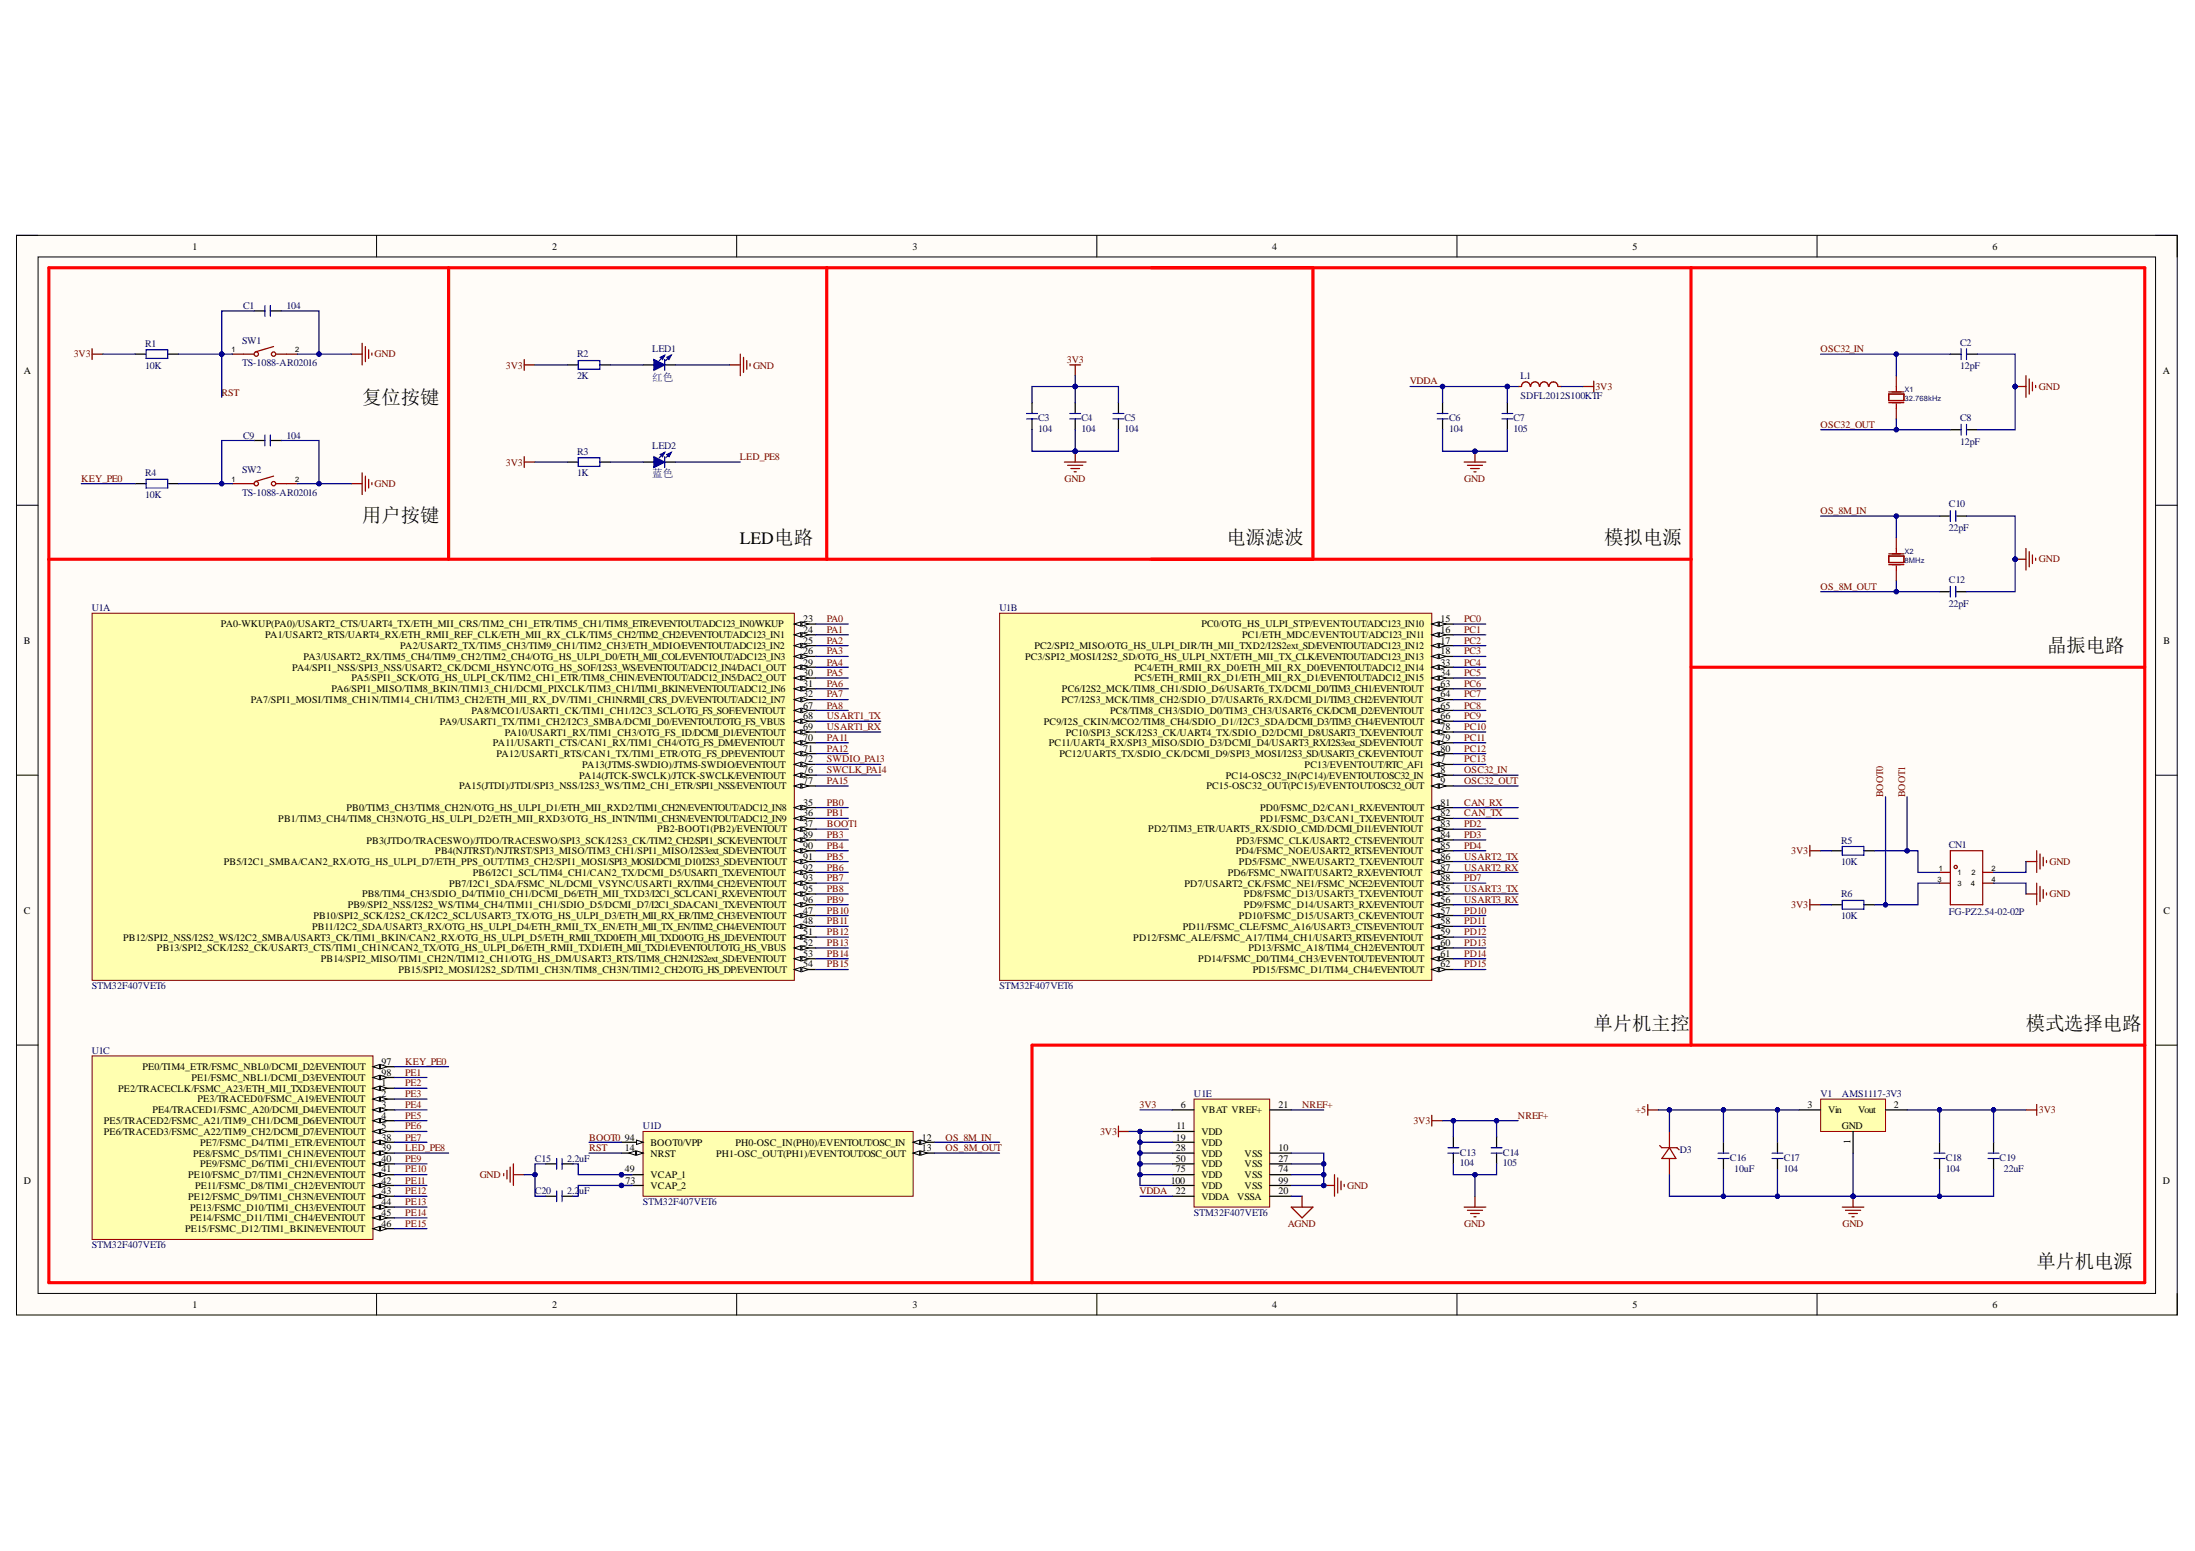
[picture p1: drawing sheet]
<svg xmlns="http://www.w3.org/2000/svg" width="297mm" height="210mm" viewBox="0 0 297 210" stroke-linecap="round" stroke-linejoin="round" font-family="sans-serif">
<defs><g id="words">
<g font-size="2.6">
<text x="49" y="54.6">复位按键</text>
<text x="49" y="70.7">用户按键</text>
<text x="166" y="73.7">电源滤波</text>
<text x="217.1" y="73.7">模拟电源</text>
<text x="277" y="88.2">晶振电路</text>
<text x="215.7" y="139.4">单片机主控</text>
<text x="274.1" y="139.4">模式选择电路</text>
<text x="275.6" y="171.5">单片机电源</text>
</g>
<text font-size="2.4" x="100.1" y="73.7">LED电路</text>
<g font-size="1.4">
<text x="26.1" y="33.8">1</text>
<text x="74.7" y="33.8">2</text>
<text x="123.5" y="33.8">3</text>
<text x="172.2" y="33.8">4</text>
<text x="220.9" y="33.8">5</text>
<text x="269.7" y="33.8">6</text>
<text x="3.2" y="50.6">A</text>
<text x="292.7" y="50.6">A</text>
<text x="3.2" y="87.1">B</text>
<text x="29.9" y="84.9">PA0-WKUP(PA0)/USART2_CTS/UART4_TX/ETH_MII_CRS/TIM2_CH1_ETR/TIM5_CH1/TIM8_ETR/EVENTOUT/ADC123_IN0/WKUP</text>
<text x="35.9" y="86.4">PA1/USART2_RTS/UART4_RX/ETH_RMII_REF_CLK/ETH_MII_RX_CLK/TIM5_CH2/TIM2_CH2/EVENTOUT/ADC123_IN1</text>
<text x="41" y="89.3">PA3/USART2_RX/TIM5_CH4/TIM9_CH2/TIM2_CH4/OTG_HS_ULPI_D0/ETH_MII_COL/EVENTOUT/ADC123_IN3</text>
<text x="54.2" y="87.9">PA2/USART2_TX/TIM5_CH3/TIM9_CH1/TIM2_CH3/ETH_MDIO/EVENTOUT/ADC123_IN2</text>
<text x="108.7" y="84.2">23</text>
<text x="108.7" y="85.7">24</text>
<text x="108.7" y="87.1">25</text>
<text x="108.7" y="88.6">26</text>
<text x="138.7" y="89.3">PC3/SPI2_MOSI/I2S2_SD/OTG_HS_ULPI_NXT/ETH_MII_TX_CLK/EVENTOUT/ADC123_IN13</text>
<text x="140" y="87.9">PC2/SPI2_MISO/OTG_HS_ULPI_DIR/TH_MII_TXD2/I2S2ext_SD/EVENTOUT/ADC123_IN12</text>
<text x="162.6" y="84.9">PC0/OTG_HS_ULPI_STP/EVENTOUT/ADC123_IN10</text>
<text x="168.1" y="86.4">PC1/ETH_MDC/EVENTOUT/ADC123_IN11</text>
<text x="194.9" y="84.2">15</text>
<text x="194.9" y="85.7">16</text>
<text x="194.9" y="87.1">17</text>
<text x="194.9" y="88.6">18</text>
<text x="292.8" y="87.1">B</text>
<text x="33.9" y="95.2">PA7/SPI1_MOSI/TIM8_CH1N/TIM14_CH1/TIM3_CH2/ETH_MII_RX_DV/TIM1_CH1N/RMII_CRS_DV/EVENTOUT/ADC12_IN7</text>
<text x="39.5" y="90.8">PA4/SPI1_NSS/SPI3_NSS/USART2_CK/DCMI_HSYNC/OTG_HS_SOF/I2S3_WS/EVENTOUT/ADC12_IN4/DAC1_OUT</text>
<text x="44.9" y="93.7">PA6/SPI1_MISO/TIM8_BKIN/TIM13_CH1/DCMI_PIXCLK/TIM3_CH1/TIM1_BKIN/EVENTOUT/ADC12_IN6</text>
<text x="47.6" y="92.2">PA5/SPI1_SCK/OTG_HS_ULPI_CK/TIM2_CH1_ETR/TIM8_CHIN/EVENTOUT/ADC12_IN5/DAC2_OUT</text>
<text x="108.7" y="90.1">29</text>
<text x="108.7" y="91.5">30</text>
<text x="108.7" y="93">31</text>
<text x="108.7" y="94.4">32</text>
<text x="108.7" y="95.9">67</text>
<text x="143.6" y="95.2">PC7/I2S3_MCK/TIM8_CH2/SDIO_D7/USART6_RX/DCMI_D1/TIM3_CH2/EVENTOUT</text>
<text x="143.7" y="93.7">PC6/I2S2_MCK/TIM8_CH1/SDIO_D6/USART6_TX/DCMI_D0/TIM3_CH1/EVENTOUT</text>
<text x="153.5" y="90.8">PC4/ETH_RMII_RX_D0/ETH_MII_RX_D0/EVENTOUT/ADC12_IN14</text>
<text x="153.5" y="92.2">PC5/ETH_RMII_RX_D1/ETH_MII_RX_D1/EVENTOUT/ADC12_IN15</text>
<text x="194.9" y="90.1">33</text>
<text x="194.9" y="91.5">34</text>
<text x="194.9" y="93">63</text>
<text x="194.9" y="94.4">64</text>
<text x="194.9" y="95.9">65</text>
<text x="59.5" y="98.1">PA9/USART1_TX/TIM1_CH2/I2C3_SMBA/DCMI_D0/EVENTOUT/OTG_FS_VBUS</text>
<text x="63.8" y="96.6">PA8/MCO1/USART1_CK/TIM1_CH1/I2C3_SCL/OTG_FS_SOF/EVENTOUT</text>
<text x="66.7" y="101">PA11/USART1_CTS/CAN1_RX/TIM1_CH4/OTG_FS_DM/EVENTOUT</text>
<text x="68.3" y="99.6">PA10/USART1_RX/TIM1_CH3/OTG_FS_ID/DCMI_D1/EVENTOUT</text>
<text x="108.7" y="97.4">68</text>
<text x="108.7" y="98.8">69</text>
<text x="108.7" y="100.2">70</text>
<text x="108.7" y="101.8">71</text>
<text x="141.3" y="98.1">PC9/I2S_CKIN/MCO2/TIM8_CH4/SDIO_D1//I2C3_SDA/DCMI_D3/TIM3_CH4/EVENTOUT</text>
<text x="141.9" y="101">PC11/UART4_RX/SPI3_MISO/SDIO_D3/DCMI_D4/USART3_RX/I2S3ext_SD/EVENTOUT</text>
<text x="144.2" y="99.6">PC10/SPI3_SCK/I2S3_CK/UART4_TX/SDIO_D2/DCMI_D8/USART3_TX/EVENTOUT</text>
<text x="150.2" y="96.6">PC8/TIM8_CH3/SDIO_D0/TIM3_CH3/USART6_CK/DCMI_D2/EVENTOUT</text>
<text x="194.9" y="97.4">66</text>
<text x="194.9" y="98.8">78</text>
<text x="194.9" y="100.2">79</text>
<text x="194.9" y="101.8">80</text>
<text x="62.1" y="106.8">PA15(JTDI)/JTDI/SPI3_NSS/I2S3_WS/TIM2_CH1_ETR/SPI1_NSS/EVENTOUT</text>
<text x="67.2" y="102.4">PA12/USART1_RTS/CAN1_TX/TIM1_ETR/OTG_FS_DP/EVENTOUT</text>
<text x="78.4" y="105.4">PA14(JTCK-SWCLK)/JTCK-SWCLK/EVENTOUT</text>
<text x="78.8" y="103.9">PA13(JTMS-SWDIO)/JTMS-SWDIO/EVENTOUT</text>
<text x="108.7" y="103.2">72</text>
<text x="108.7" y="104.6">76</text>
<text x="108.7" y="106.1">77</text>
<text x="143.4" y="102.4">PC12/UART5_TX/SDIO_CK/DCMI_D9/SPI3_MOSI/I2S3_SD/USART3_CK/EVENTOUT</text>
<text x="163.3" y="106.8">PC15-OSC32_OUT(PC15)/EVENTOUT/OSC32_OUT</text>
<text x="165.9" y="105.4">PC14-OSC32_IN(PC14)/EVENTOUT/OSC32_IN</text>
<text x="176.6" y="103.9">PC13/EVENTOUT/RTC_AF1</text>
<text x="194.9" y="103.2">7</text>
<text x="194.9" y="104.6">8</text>
<text x="194.9" y="106.1">9</text>
<text x="37.7" y="111.2">PB1/TIM3_CH4/TIM8_CH3N/OTG_HS_ULPI_D2/ETH_MII_RXD3/OTG_HS_INTN/TIM1_CH3N/EVENTOUT/ADC12_IN9</text>
<text x="46.9" y="109.8">PB0/TIM3_CH3/TIM8_CH2N/OTG_HS_ULPI_D1/ETH_MII_RXD2/TIM1_CH2N/EVENTOUT/ADC12_IN8</text>
<text x="89" y="112.7">PB2-BOOT1(PB2)/EVENTOUT</text>
<text x="108.7" y="109">35</text>
<text x="108.7" y="110.5">36</text>
<text x="108.7" y="112">37</text>
<text x="108.7" y="113.4">89</text>
<text x="155.4" y="112.7">PD2/TIM3_ETR/UART5_RX/SDIO_CMD/DCMI_D11/EVENTOUT</text>
<text x="170.5" y="109.8">PD0/FSMC_D2/CAN1_RX/EVENTOUT</text>
<text x="170.5" y="111.2">PD1/FSMC_D3/CAN1_TX/EVENTOUT</text>
<text x="194.9" y="109">81</text>
<text x="194.9" y="110.5">82</text>
<text x="194.9" y="112">83</text>
<text x="194.9" y="113.4">84</text>
<text x="30.3" y="117.1">PB5/I2C1_SMBA/CAN2_RX/OTG_HS_ULPI_D7/ETH_PPS_OUT/TIM3_CH2/SPI1_MOSI/SPI3_MOSI/DCMI_D10/I2S3_SD/EVENTOUT</text>
<text x="49.6" y="114.2">PB3(JTDO/TRACESWO)/JTDO/TRACESWO/SPI3_SCK/I2S3_CK/TIM2_CH2/SPI1_SCK/EVENTOUT</text>
<text x="58.9" y="115.6">PB4(NJTRST)/NJTRST/SPI3_MISO/TIM3_CH1/SPI1_MISO/I2S3ext_SD/EVENTOUT</text>
<text x="64" y="118.5">PB6/I2C1_SCL/TIM4_CH1/CAN2_TX/DCMI_D5/USART1_TX/EVENTOUT</text>
<text x="108.7" y="114.9">90</text>
<text x="108.7" y="116.4">91</text>
<text x="108.7" y="117.8">92</text>
<text x="108.7" y="119.3">93</text>
<text x="166.1" y="118.5">PD6/FSMC_NWAIT/USART2_RX/EVENTOUT</text>
<text x="167.2" y="115.6">PD4/FSMC_NOE/USART2_RTS/EVENTOUT</text>
<text x="167.3" y="114.2">PD3/FSMC_CLK/USART2_CTS/EVENTOUT</text>
<text x="167.7" y="117.1">PD5/FSMC_NWE/USART2_TX/EVENTOUT</text>
<text x="194.9" y="114.9">85</text>
<text x="194.9" y="116.4">86</text>
<text x="194.9" y="117.8">87</text>
<text x="194.9" y="119.3">88</text>
<text x="3.2" y="123.7">C</text>
<text x="42.2" y="125.9">PB11/I2C2_SDA/USART3_RX/OTG_HS_ULPI_D4/ETH_RMII_TX_EN/ETH_MII_TX_EN/TIM2_CH4/EVENTOUT</text>
<text x="42.4" y="124.4">PB10/SPI2_SCK/I2S2_CK/I2C2_SCL/USART3_TX/OTG_HS_ULPI_D3/ETH_MII_RX_ER/TIM2_CH3/EVENTOUT</text>
<text x="47.1" y="122.9">PB9/SPI2_NSS/I2S2_WS/TIM4_CH4/TIM11_CH1/SDIO_D5/DCMI_D7/I2C1_SDA/CAN1_TX/EVENTOUT</text>
<text x="49" y="121.5">PB8/TIM4_CH3/SDIO_D4/TIM10_CH1/DCMI_D6/ETH_MII_TXD3/I2C1_SCL/CAN1_RX/EVENTOUT</text>
<text x="60.8" y="120">PB7/I2C1_SDA/FSMC_NL/DCMI_VSYNC/USART1_RX/TIM4_CH2/EVENTOUT</text>
<text x="108.7" y="120.7">95</text>
<text x="108.7" y="122.2">96</text>
<text x="108.7" y="123.7">47</text>
<text x="108.7" y="125.1">48</text>
<text x="160" y="125.9">PD11/FSMC_CLE/FSMC_A16/USART3_CTS/EVENTOUT</text>
<text x="160.3" y="120">PD7/USART2_CK/FSMC_NE1/FSMC_NCE2/EVENTOUT</text>
<text x="167.7" y="124.4">PD10/FSMC_D15/USART3_CK/EVENTOUT</text>
<text x="168.3" y="121.5">PD8/FSMC_D13/USART3_TX/EVENTOUT</text>
<text x="168.3" y="122.9">PD9/FSMC_D14/USART3_RX/EVENTOUT</text>
<text x="194.9" y="120.7">55</text>
<text x="194.9" y="122.2">56</text>
<text x="194.9" y="123.7">57</text>
<text x="194.9" y="125.1">58</text>
<text x="292.8" y="123.7">C</text>
<text x="16.7" y="127.3">PB12/SPI2_NSS/I2S2_WS/I2C2_SMBA/USART3_CK/TIM1_BKIN/CAN2_RX/OTG_HS_ULPI_D5/ETH_RMII_TXD0/ETH_MII_TXD0/OTG_HS_ID/EVENTOUT</text>
<text x="21.2" y="128.7">PB13/SPI2_SCK/I2S2_CK/USART3_CTS/TIM1_CH1N/CAN2_TX/OTG_HS_ULPI_D6/ETH_RMII_TXD1/ETH_MII_TXD1/EVENTOUT/OTG_HS_VBUS</text>
<text x="43.4" y="130.3">PB14/SPI2_MISO/TIM1_CH2N/TIM12_CH1/OTG_HS_DM/USART3_RTS/TIM8_CH2N/I2S2ext_SD/EVENTOUT</text>
<text x="53.9" y="131.7">PB15/SPI2_MOSI/I2S2_SD/TIM1_CH3N/TIM8_CH3N/TIM12_CH2/OTG_HS_DP/EVENTOUT</text>
<text x="108.7" y="126.5">51</text>
<text x="108.7" y="128.1">52</text>
<text x="108.7" y="129.5">53</text>
<text x="108.7" y="130.9">54</text>
<text x="153.4" y="127.3">PD12/FSMC_ALE/FSMC_A17/TIM4_CH1/USART3_RTS/EVENTOUT</text>
<text x="162.2" y="130.3">PD14/FSMC_D0/TIM4_CH3/EVENTOUT/EVENTOUT</text>
<text x="168.9" y="128.7">PD13/FSMC_A18/TIM4_CH2/EVENTOUT</text>
<text x="169.5" y="131.7">PD15/FSMC_D1/TIM4_CH4/EVENTOUT</text>
<text x="194.9" y="126.5">59</text>
<text x="194.9" y="128.1">60</text>
<text x="194.9" y="129.5">61</text>
<text x="194.9" y="130.9">62</text>
<text x="16" y="147.8">PE2/TRACECLK/FSMC_A23/ETH_MII_TXD3/EVENTOUT</text>
<text x="19.3" y="144.8">PE0/TIM4_ETR/FSMC_NBL0/DCMI_D2/EVENTOUT</text>
<text x="25.9" y="146.3">PE1/FSMC_NBL1/DCMI_D3/EVENTOUT</text>
<text x="26.7" y="149.2">PE3/TRACED0/FSMC_A19/EVENTOUT</text>
<text x="51.6" y="144.1">97</text>
<text x="51.6" y="145.6">98</text>
<text x="51.6" y="147">1</text>
<text x="51.6" y="148.5">2</text>
<text x="51.6" y="150">3</text>
<text x="159.8" y="150">6</text>
<text x="173" y="150">21</text>
<text x="244.6" y="150">3</text>
<text x="256.3" y="150">2</text>
<text x="14" y="152.2">PE5/TRACED2/FSMC_A21/TIM9_CH1/DCMI_D6/EVENTOUT</text>
<text x="14" y="153.6">PE6/TRACED3/FSMC_A22/TIM9_CH2/DCMI_D7/EVENTOUT</text>
<text x="20.7" y="150.6">PE4/TRACED1/FSMC_A20/DCMI_D4/EVENTOUT</text>
<text x="27.1" y="155">PE7/FSMC_D4/TIM1_ETR/EVENTOUT</text>
<text x="51.6" y="151.4">4</text>
<text x="51.6" y="152.8">5</text>
<text x="51.6" y="154.4">38</text>
<text x="51.6" y="155.8">39</text>
<text x="84.6" y="154.4">94</text>
<text x="84.6" y="155.8">14</text>
<text x="88" y="155">BOOT0/VPP</text>
<text x="99.5" y="155">PH0-OSC_IN(PH0)/EVENTOUT/OSC_IN</text>
<text x="124.8" y="154.4">12</text>
<text x="124.8" y="155.8">13</text>
<text x="159.1" y="154.4">19</text>
<text x="159.1" y="155.8">28</text>
<text x="159.2" y="152.8">11</text>
<text x="162.6" y="150.6">VBAT VREF+</text>
<text x="162.6" y="153.6">VDD</text>
<text x="162.6" y="155">VDD</text>
<text x="173" y="155.8">10</text>
<text x="247.4" y="150.6">Vin</text>
<text x="249.3" y="152.8">GND</text>
<text x="250.4" y="154.8" transform="rotate(-90 250.4 154.8)">1</text>
<text x="251.5" y="150.6">Vout</text>
<text x="3.2" y="160.2">D</text>
<text x="25.5" y="159.4">PE10/FSMC_D7/TIM1_CH2N/EVENTOUT</text>
<text x="26.2" y="156.6">PE8/FSMC_D5/TIM1_CH1N/EVENTOUT</text>
<text x="26.4" y="160.9">PE11/FSMC_D8/TIM1_CH2/EVENTOUT</text>
<text x="27.1" y="158">PE9/FSMC_D6/TIM1_CH1/EVENTOUT</text>
<text x="51.6" y="157.2">40</text>
<text x="51.6" y="158.7">41</text>
<text x="51.6" y="160.2">42</text>
<text x="51.6" y="161.6">43</text>
<text x="84.6" y="158.7">49</text>
<text x="84.6" y="160.2">73</text>
<text x="88" y="156.6">NRST</text>
<text x="88" y="159.4">VCAP_1</text>
<text x="88" y="160.9">VCAP_2</text>
<text x="96.9" y="156.6">PH1-OSC_OUT(PH1)/EVENTOUT/OSC_OUT</text>
<text x="158.4" y="160.2">100</text>
<text x="159.1" y="157.2">50</text>
<text x="159.1" y="158.7">75</text>
<text x="159.1" y="161.6">22</text>
<text x="162.6" y="156.6">VDD</text>
<text x="162.6" y="158">VDD</text>
<text x="162.6" y="159.4">VDD</text>
<text x="162.6" y="160.9">VDD</text>
<text x="168.4" y="156.6">VSS</text>
<text x="168.4" y="158">VSS</text>
<text x="168.4" y="159.4">VSS</text>
<text x="168.4" y="160.9">VSS</text>
<text x="173" y="157.2">27</text>
<text x="173" y="158.7">74</text>
<text x="173" y="160.2">99</text>
<text x="173" y="161.6">20</text>
<text x="292.7" y="160.2">D</text>
<text x="25.1" y="166.7">PE15/FSMC_D12/TIM1_BKIN/EVENTOUT</text>
<text x="25.5" y="162.4">PE12/FSMC_D9/TIM1_CH3N/EVENTOUT</text>
<text x="25.7" y="163.8">PE13/FSMC_D10/TIM1_CH3/EVENTOUT</text>
<text x="25.7" y="165.3">PE14/FSMC_D11/TIM1_CH4/EVENTOUT</text>
<text x="51.6" y="163.1">44</text>
<text x="51.6" y="164.6">45</text>
<text x="51.6" y="166">46</text>
<text x="162.6" y="162.4">VDDA</text>
<text x="167.4" y="162.4">VSSA</text>
<text x="26.1" y="176.9">1</text>
<text x="74.7" y="176.9">2</text>
<text x="123.5" y="176.9">3</text>
<text x="172.2" y="176.9">4</text>
<text x="220.9" y="176.9">5</text>
<text x="269.7" y="176.9">6</text>
</g>
<g font-size="1.4" fill="#000080">
<text x="32.9" y="41.9">C1</text>
<text x="38.8" y="41.9">104</text>
<text x="19.6" y="46.9">R1</text>
<text x="32.8" y="46.5">SW1</text>
<text x="88.3" y="47.7">LED1</text>
<text x="265.3" y="46.8">C2</text>
<text x="19.6" y="49.9">10K</text>
<text x="32.8" y="49.6">TS-1088-AR02016</text>
<text x="78.1" y="48.4">R2</text>
<text x="78.1" y="51.3">2K</text>
<text x="88.3" y="51.5">红色</text>
<text x="205.8" y="51.3">L1</text>
<text x="205.8" y="54">SDFL2012S100KTF</text>
<text x="265.3" y="50">12pF</text>
<text x="32.9" y="59.4">C9</text>
<text x="38.8" y="59.4">104</text>
<text x="140.5" y="57">C3</text>
<text x="140.5" y="58.4">104</text>
<text x="146.3" y="57">C4</text>
<text x="146.3" y="58.4">104</text>
<text x="152.2" y="57">C5</text>
<text x="152.2" y="58.4">104</text>
<text x="196.1" y="57">C6</text>
<text x="196.1" y="58.4">104</text>
<text x="204.8" y="57">C7</text>
<text x="204.8" y="58.4">105</text>
<text x="265.3" y="57">C8</text>
<text x="19.6" y="64.4">R4</text>
<text x="32.8" y="64">SW2</text>
<text x="78.1" y="61.6">R3</text>
<text x="78.1" y="64.4">1K</text>
<text x="88.3" y="60.8">LED2</text>
<text x="88.3" y="64.6">蓝色</text>
<text x="265.3" y="60.2">12pF</text>
<text x="19.6" y="67.4">10K</text>
<text x="32.8" y="67.1">TS-1088-AR02016</text>
<text x="263.7" y="68.7">C10</text>
<text x="263.7" y="71.9">22pF</text>
<text x="12.4" y="82.7">U1A</text>
<text x="135.2" y="82.7">U1B</text>
<text x="263.7" y="78.9">C12</text>
<text x="263.7" y="82.1">22pF</text>
<text x="249.2" y="114.2">R5</text>
<text x="249.2" y="117.1">10K</text>
<text x="263.7" y="114.8">CN1</text>
<text x="249.2" y="121.5">R6</text>
<text x="249.2" y="124.4">10K</text>
<text x="263.7" y="123.8">FG-PZ2.54-02-02P</text>
<text x="12.4" y="133.9">STM32F407VET6</text>
<text x="135.2" y="133.9">STM32F407VET6</text>
<text x="12.4" y="142.6">U1C</text>
<text x="161.6" y="148.5">U1E</text>
<text x="246.4" y="148.5">V1</text>
<text x="249.3" y="148.5">AMS1117-3V3</text>
<text x="87" y="152.8">U1D</text>
<text x="72.4" y="157.2">C15</text>
<text x="72.4" y="161.6">C20</text>
<text x="76.8" y="157.2">2.2uF</text>
<text x="76.8" y="161.6">2.2uF</text>
<text x="197.5" y="156.4">C13</text>
<text x="197.5" y="157.8">104</text>
<text x="203.4" y="156.4">C14</text>
<text x="203.4" y="157.8">105</text>
<text x="227.3" y="156.1">D3</text>
<text x="234.1" y="157.1">C16</text>
<text x="234.7" y="158.7">10uF</text>
<text x="241.4" y="157.1">C17</text>
<text x="241.4" y="158.6">104</text>
<text x="263.3" y="157.1">C18</text>
<text x="263.3" y="158.6">104</text>
<text x="270.6" y="157.1">C19</text>
<text x="271.2" y="158.7">22uF</text>
<text x="87" y="163.1">STM32F407VET6</text>
<text x="161.6" y="164.6">STM32F407VET6</text>
<text x="12.4" y="168.9">STM32F407VET6</text>
</g>
<g font-size="1.4" fill="#800000">
<text x="246.4" y="47.7">OSC32_IN</text>
<text x="10" y="48.4">3V3</text>
<text x="30" y="53.5">RST</text>
<text x="50.7" y="48.4">GND</text>
<text x="68.5" y="49.9">3V3</text>
<text x="101.9" y="49.9">GND</text>
<text x="144.4" y="49.1">3V3</text>
<text x="190.8" y="52">VDDA</text>
<text x="215.9" y="52.8">3V3</text>
<text x="275.9" y="52.8">GND</text>
<text x="246.4" y="57.9">OSC32_OUT</text>
<text x="11" y="65.2">KEY_PE0</text>
<text x="50.7" y="66">GND</text>
<text x="68.5" y="63">3V3</text>
<text x="100.1" y="62.2">LED_PE8</text>
<text x="144.1" y="65.2">GND</text>
<text x="198.1" y="65.2">GND</text>
<text x="246.4" y="69.6">OS_8M_IN</text>
<text x="275.9" y="76.1">GND</text>
<text x="246.4" y="79.8">OS_8M_OUT</text>
<text x="111.9" y="84.2">PA0</text>
<text x="111.9" y="85.7">PA1</text>
<text x="111.9" y="87.1">PA2</text>
<text x="111.9" y="88.6">PA3</text>
<text x="198.1" y="84.2">PC0</text>
<text x="198.1" y="85.7">PC1</text>
<text x="198.1" y="87.1">PC2</text>
<text x="198.1" y="88.6">PC3</text>
<text x="111.9" y="90.1">PA4</text>
<text x="111.9" y="91.5">PA5</text>
<text x="111.9" y="93">PA6</text>
<text x="111.9" y="94.4">PA7</text>
<text x="111.9" y="95.9">PA8</text>
<text x="198.1" y="90.1">PC4</text>
<text x="198.1" y="91.5">PC5</text>
<text x="198.1" y="93">PC6</text>
<text x="198.1" y="94.4">PC7</text>
<text x="198.1" y="95.9">PC8</text>
<text x="111.9" y="100.2">PA11</text>
<text x="111.9" y="101.8">PA12</text>
<text x="111.9" y="97.4">USART1_TX</text>
<text x="111.9" y="98.8">USART1_RX</text>
<text x="198.1" y="97.4">PC9</text>
<text x="198.1" y="98.8">PC10</text>
<text x="198.1" y="100.2">PC11</text>
<text x="198.1" y="101.8">PC12</text>
<text x="111.9" y="106.1">PA15</text>
<text x="111.9" y="103.2">SWDIO_PA13</text>
<text x="111.9" y="104.6">SWCLK_PA14</text>
<text x="198.1" y="104.6">OSC32_IN</text>
<text x="198.1" y="106.1">OSC32_OUT</text>
<text x="198.1" y="103.2">PC13</text>
<text x="254.8" y="107.8" transform="rotate(-90 254.8 107.8)">BOOT0</text>
<text x="257.8" y="107.8" transform="rotate(-90 257.8 107.8)">BOOT1</text>
<text x="111.9" y="109">PB0</text>
<text x="111.9" y="112">BOOT1</text>
<text x="111.9" y="110.5">PB1</text>
<text x="111.9" y="113.4">PB3</text>
<text x="198.1" y="109">CAN_RX</text>
<text x="198.1" y="110.5">CAN_TX</text>
<text x="198.1" y="112">PD2</text>
<text x="198.1" y="113.4">PD3</text>
<text x="111.9" y="114.9">PB4</text>
<text x="111.9" y="116.4">PB5</text>
<text x="111.9" y="117.8">PB6</text>
<text x="111.9" y="119.3">PB7</text>
<text x="198.1" y="116.4">USART2_TX</text>
<text x="198.1" y="117.8">USART2_RX</text>
<text x="198.1" y="114.9">PD4</text>
<text x="198.1" y="119.3">PD7</text>
<text x="242.4" y="115.6">3V3</text>
<text x="277.4" y="117.1">GND</text>
<text x="111.9" y="120.7">PB8</text>
<text x="111.9" y="122.2">PB9</text>
<text x="111.9" y="123.7">PB10</text>
<text x="111.9" y="125.1">PB11</text>
<text x="198.1" y="120.7">USART3_TX</text>
<text x="198.1" y="122.2">USART3_RX</text>
<text x="198.1" y="123.7">PD10</text>
<text x="198.1" y="125.1">PD11</text>
<text x="242.4" y="122.9">3V3</text>
<text x="277.4" y="121.5">GND</text>
<text x="111.9" y="126.5">PB12</text>
<text x="111.9" y="128.1">PB13</text>
<text x="111.9" y="129.5">PB14</text>
<text x="111.9" y="130.9">PB15</text>
<text x="198.1" y="126.5">PD12</text>
<text x="198.1" y="128.1">PD13</text>
<text x="198.1" y="129.5">PD14</text>
<text x="198.1" y="130.9">PD15</text>
<text x="54.8" y="144.1">KEY_PE0</text>
<text x="54.8" y="145.6">PE1</text>
<text x="54.8" y="147">PE2</text>
<text x="54.8" y="148.5">PE3</text>
<text x="54.8" y="150">PE4</text>
<text x="154.2" y="150">3V3</text>
<text x="176.2" y="150">NREF+</text>
<text x="54.8" y="155.8">LED_PE8</text>
<text x="54.8" y="151.4">PE5</text>
<text x="54.8" y="152.8">PE6</text>
<text x="54.8" y="154.4">PE7</text>
<text x="79.7" y="154.4">BOOT0</text>
<text x="79.7" y="155.8">RST</text>
<text x="128" y="154.4">OS_8M_IN</text>
<text x="128" y="155.8">OS_8M_OUT</text>
<text x="148.9" y="153.6">3V3</text>
<text x="191.3" y="152.2">3V3</text>
<text x="205.4" y="151.4">NREF+</text>
<text x="221.3" y="150.6">+5</text>
<text x="275.9" y="150.6">3V3</text>
<text x="54.8" y="157.2">PE9</text>
<text x="54.8" y="158.7">PE10</text>
<text x="54.8" y="160.2">PE11</text>
<text x="54.8" y="161.6">PE12</text>
<text x="64.9" y="159.4">GND</text>
<text x="154.2" y="161.6">VDDA</text>
<text x="182.3" y="160.9">GND</text>
<text x="54.8" y="163.1">PE13</text>
<text x="54.8" y="164.6">PE14</text>
<text x="54.8" y="166">PE15</text>
<text x="174.3" y="166">AGND</text>
<text x="198.1" y="166">GND</text>
<text x="249.3" y="166">GND</text>
</g>
<g font-size="1">
<text x="31.3" y="47.7">1</text>
<text x="39.9" y="47.7">2</text>
<text x="31.3" y="65.3">1</text>
<text x="39.9" y="65.3">2</text>
<text x="262.2" y="119.3">3</text>
<text x="262.4" y="117.9">1</text>
<text x="264.9" y="118.4">1</text>
<text x="264.9" y="119.9">3</text>
<text x="266.7" y="119.9">4</text>
<text x="266.8" y="118.4">2</text>
<text x="269.5" y="119.3">4</text>
<text x="269.5" y="117.9">2</text>
</g>
<g font-size="1" fill="#000080">
<text x="257.7" y="53.1">X1</text>
<text x="257.7" y="54.3">32.768kHz</text>
<text x="257.7" y="75">X2</text>
<text x="257.7" y="76.2">8MHz</text>
</g>
</g></defs>
<path d="M2.2 31.8h292.4v146.2h-292.4z" fill-rule="evenodd" fill="#fffcf8"/>
<path d="M2.2 31.8h292.4v146.2h-292.4z" fill="none" stroke="#000" stroke-width=".14"/>
<path d="M5.2 34.8h286.5v140.2h-286.5z" fill-rule="evenodd" fill="#fffcf8"/>
<g fill="none" stroke="#000" stroke-width=".14">
<path d="M2.2 31.8h3M5.2 34.8h286.5v140.2h-286.5zM51 31.8v3M99.7 31.8v3M148.4 31.8v3M197.2 31.8v3M245.9 31.8v3M291.7 31.8h2.9v3M2.2 68.4h3M291.7 68.4h2.9M2.2 104.9h3M291.7 104.9h2.9"/>
<path d="M2.2 141.4h3M291.7 141.4h2.9M51 175v3M99.7 175v3M148.4 175v3M197.2 175v3M245.9 175v3M294.6 175v3"/>
</g>
<g fill="none" stroke="#800000" stroke-width=".17">
<path d="M12.5 47.2v1.5M12.5 47.9h1.4M47.6 47.9h1.4M49 46.5v2.9M49.4 46.9v2M49.9 47.3v1.2M50.3 47.8v.3M70.9 48.7v1.4M70.9 49.4h1.5M98.7 49.4h1.5M100.2 47.9v2.9M100.6 48.4v2"/>
<path d="M101.1 48.8v1.2M101.5 49.2v.3M144.8 49.4h1.4M145.5 49.4v1.4M47.6 65.5h1.4M49 64v2.9M49.4 64.4v2.1M49.9 64.9v1.1M50.3 65.3v.3M70.9 61.8v1.5M70.9 62.5h1.5M144 62.5h3"/>
<path d="M144.5 63h2M144.9 63.4h1.2M145.4 63.8h.2M145.5 61.1v1.4"/>
</g>
<g fill="none" stroke="#000" stroke-width=".17">
<path d="M18.3 47.9h1.5M22.7 47.9h1.5M34.4 42.1h1.5M34.4 59.6h1.5M36.6 42.1h1.4M36.6 59.6h1.4M76.8 49.4h1.5M81.2 49.4h1.4M139.7 54.5v1.5M139.7 56.7v1.4M145.5 54.5v1.5M145.5 56.7v1.4"/>
<path d="M151.4 54.5v1.5M151.4 56.7v1.4M18.3 65.5h1.5M22.7 65.5h1.5M76.8 62.5h1.5M81.2 62.5h1.4"/>
</g>
<g fill="none" stroke="#00f" stroke-width=".17">
<path d="M19.8 47.3h2.9v1.2h-2.9zM35.9 41.3v1.5M35.9 58.9v1.4M36.6 41.3v1.5M36.6 58.9v1.4M78.3 48.8h2.9v1.2h-2.9zM138.9 56.7h1.5M138.9 56h1.5M144.8 56.7h1.4M144.8 56h1.4M150.6 56.7h1.5M150.6 56h1.5"/>
<path d="M19.8 64.9h2.9v1.1h-2.9zM78.3 62h2.9v1.1h-2.9z"/>
</g>
<circle cx="145.5" cy="61.1" r=".29" fill="#000080"/>
<circle cx="145.5" cy="61.1" r=".29" fill="none" stroke="#000080" stroke-width=".14"/>
<path d="M195.2 54.5v1.5M195.2 56.7v1.5M204 54.5v1.5M204 56.7v1.5" fill="none" stroke="#000" stroke-width=".17"/>
<path d="M194.5 56.7h1.4M194.5 56h1.4M203.3 56.7h1.4M203.3 56h1.4" fill="none" stroke="#00f" stroke-width=".17"/>
<path d="M214.2 52.3h1.5M215.7 51.6v1.4M198.1 62.5h3M198.6 63h2M199 63.4h1.2M199.5 63.9h.2M199.6 61.1v1.4" fill="none" stroke="#800000" stroke-width=".17"/>
<circle cx="199.6" cy="61.1" r=".29" fill="#000080"/>
<circle cx="199.6" cy="61.1" r=".29" fill="none" stroke="#000080" stroke-width=".14"/>
<path d="M12.5 83h95v49.7h-95z" fill-rule="evenodd" fill="#ffffb0"/>
<path d="M12.5 83h95v49.7h-95z" fill="none" stroke="#800000" stroke-width=".14"/>
<path d="M107.5 84.5h2.9" fill="none" stroke="#000" stroke-width=".17"/>
<path d="M107.5 84.5l.9-.3v.5z" fill="#f8fcff"/>
<path d="M107.5 84.5l.9-.3v.5z" fill="none" stroke="#000" stroke-width=".14"/>
<path d="M108.5 84.2l.9 .3-.9 .2z" fill="#f8fcff"/>
<path d="M108.5 84.2l.9 .3-.9 .2z" fill="none" stroke="#000" stroke-width=".14"/>
<path d="M107.5 85.9h2.9" fill="none" stroke="#000" stroke-width=".17"/>
<path d="M107.5 85.9l.9-.3v.6z" fill="#f8fcff"/>
<path d="M107.5 85.9l.9-.3v.6z" fill="none" stroke="#000" stroke-width=".14"/>
<path d="M108.5 85.6l.9 .3-.9 .3z" fill="#f8fcff"/>
<path d="M108.5 85.6l.9 .3-.9 .3z" fill="none" stroke="#000" stroke-width=".14"/>
<path d="M107.5 87.4h2.9" fill="none" stroke="#000" stroke-width=".17"/>
<path d="M107.5 87.4l.9-.3v.6z" fill="#f8fcff"/>
<path d="M107.5 87.4l.9-.3v.6z" fill="none" stroke="#000" stroke-width=".14"/>
<path d="M108.5 87.1l.9 .3-.9 .3z" fill="#f8fcff"/>
<path d="M108.5 87.1l.9 .3-.9 .3z" fill="none" stroke="#000" stroke-width=".14"/>
<path d="M107.5 88.8h2.9" fill="none" stroke="#000" stroke-width=".17"/>
<path d="M107.5 88.8l.9-.3v.6z" fill="#f8fcff"/>
<path d="M107.5 88.8l.9-.3v.6z" fill="none" stroke="#000" stroke-width=".14"/>
<path d="M108.5 88.5l.9 .3-.9 .3z" fill="#f8fcff"/>
<path d="M108.5 88.5l.9 .3-.9 .3z" fill="none" stroke="#000" stroke-width=".14"/>
<path d="M107.5 90.3h2.9" fill="none" stroke="#000" stroke-width=".17"/>
<path d="M107.5 90.3l.9-.3v.6z" fill="#f8fcff"/>
<path d="M107.5 90.3l.9-.3v.6z" fill="none" stroke="#000" stroke-width=".14"/>
<path d="M108.5 90l.9 .3-.9 .3z" fill="#f8fcff"/>
<path d="M108.5 90l.9 .3-.9 .3z" fill="none" stroke="#000" stroke-width=".14"/>
<path d="M107.5 91.8h2.9" fill="none" stroke="#000" stroke-width=".17"/>
<path d="M107.5 91.8l.9-.3v.5z" fill="#f8fcff"/>
<path d="M107.5 91.8l.9-.3v.5z" fill="none" stroke="#000" stroke-width=".14"/>
<path d="M108.5 91.5l.9 .3-.9 .2z" fill="#f8fcff"/>
<path d="M108.5 91.5l.9 .3-.9 .2z" fill="none" stroke="#000" stroke-width=".14"/>
<path d="M107.5 93.2h2.9" fill="none" stroke="#000" stroke-width=".17"/>
<path d="M107.5 93.2l.9-.3v.6z" fill="#f8fcff"/>
<path d="M107.5 93.2l.9-.3v.6z" fill="none" stroke="#000" stroke-width=".14"/>
<path d="M108.5 92.9l.9 .3-.9 .3z" fill="#f8fcff"/>
<path d="M108.5 92.9l.9 .3-.9 .3z" fill="none" stroke="#000" stroke-width=".14"/>
<path d="M107.5 94.7h2.9" fill="none" stroke="#000" stroke-width=".17"/>
<path d="M107.5 94.7l.9-.3v.6z" fill="#f8fcff"/>
<path d="M107.5 94.7l.9-.3v.6z" fill="none" stroke="#000" stroke-width=".14"/>
<path d="M108.5 94.4l.9 .3-.9 .3z" fill="#f8fcff"/>
<path d="M108.5 94.4l.9 .3-.9 .3z" fill="none" stroke="#000" stroke-width=".14"/>
<path d="M107.5 96.1h2.9" fill="none" stroke="#000" stroke-width=".17"/>
<path d="M107.5 96.1l.9-.2v.5z" fill="#f8fcff"/>
<path d="M107.5 96.1l.9-.2v.5z" fill="none" stroke="#000" stroke-width=".14"/>
<path d="M108.5 95.9l.9 .2-.9 .3z" fill="#f8fcff"/>
<path d="M108.5 95.9l.9 .2-.9 .3z" fill="none" stroke="#000" stroke-width=".14"/>
<path d="M107.5 97.6h2.9" fill="none" stroke="#000" stroke-width=".17"/>
<path d="M107.5 97.6l.9-.3v.6z" fill="#f8fcff"/>
<path d="M107.5 97.6l.9-.3v.6z" fill="none" stroke="#000" stroke-width=".14"/>
<path d="M108.5 97.3l.9 .3-.9 .3z" fill="#f8fcff"/>
<path d="M108.5 97.3l.9 .3-.9 .3z" fill="none" stroke="#000" stroke-width=".14"/>
<path d="M107.5 99.1h2.9" fill="none" stroke="#000" stroke-width=".17"/>
<path d="M107.5 99.1l.9-.3v.6z" fill="#f8fcff"/>
<path d="M107.5 99.1l.9-.3v.6z" fill="none" stroke="#000" stroke-width=".14"/>
<path d="M108.5 98.8l.9 .3-.9 .3z" fill="#f8fcff"/>
<path d="M108.5 98.8l.9 .3-.9 .3z" fill="none" stroke="#000" stroke-width=".14"/>
<path d="M107.5 100.5h2.9" fill="none" stroke="#000" stroke-width=".17"/>
<path d="M107.5 100.5l.9-.3v.6z" fill="#f8fcff"/>
<path d="M107.5 100.5l.9-.3v.6z" fill="none" stroke="#000" stroke-width=".14"/>
<path d="M108.5 100.2l.9 .3-.9 .3z" fill="#f8fcff"/>
<path d="M108.5 100.2l.9 .3-.9 .3z" fill="none" stroke="#000" stroke-width=".14"/>
<path d="M107.5 102h2.9" fill="none" stroke="#000" stroke-width=".17"/>
<path d="M107.5 102l.9-.3v.6z" fill="#f8fcff"/>
<path d="M107.5 102l.9-.3v.6z" fill="none" stroke="#000" stroke-width=".14"/>
<path d="M108.5 101.7l.9 .3-.9 .3z" fill="#f8fcff"/>
<path d="M108.5 101.7l.9 .3-.9 .3z" fill="none" stroke="#000" stroke-width=".14"/>
<path d="M107.5 103.4h2.9" fill="none" stroke="#000" stroke-width=".17"/>
<path d="M107.5 103.4l.9-.2v.5z" fill="#f8fcff"/>
<path d="M107.5 103.4l.9-.2v.5z" fill="none" stroke="#000" stroke-width=".14"/>
<path d="M108.5 103.2l.9 .2-.9 .3z" fill="#f8fcff"/>
<path d="M108.5 103.2l.9 .2-.9 .3z" fill="none" stroke="#000" stroke-width=".14"/>
<path d="M107.5 104.9h2.9" fill="none" stroke="#000" stroke-width=".17"/>
<path d="M107.5 104.9l.9-.3v.6z" fill="#f8fcff"/>
<path d="M107.5 104.9l.9-.3v.6z" fill="none" stroke="#000" stroke-width=".14"/>
<path d="M108.5 104.6l.9 .3-.9 .3z" fill="#f8fcff"/>
<path d="M108.5 104.6l.9 .3-.9 .3z" fill="none" stroke="#000" stroke-width=".14"/>
<path d="M107.5 106.4h2.9" fill="none" stroke="#000" stroke-width=".17"/>
<path d="M107.5 106.4l.9-.3v.6z" fill="#f8fcff"/>
<path d="M107.5 106.4l.9-.3v.6z" fill="none" stroke="#000" stroke-width=".14"/>
<path d="M108.5 106.1l.9 .3-.9 .3z" fill="#f8fcff"/>
<path d="M108.5 106.1l.9 .3-.9 .3z" fill="none" stroke="#000" stroke-width=".14"/>
<path d="M107.5 109.3h2.9" fill="none" stroke="#000" stroke-width=".17"/>
<path d="M107.5 109.3l.9-.3v.6z" fill="#f8fcff"/>
<path d="M107.5 109.3l.9-.3v.6z" fill="none" stroke="#000" stroke-width=".14"/>
<path d="M108.5 109l.9 .3-.9 .3z" fill="#f8fcff"/>
<path d="M108.5 109l.9 .3-.9 .3z" fill="none" stroke="#000" stroke-width=".14"/>
<path d="M107.5 110.8h2.9" fill="none" stroke="#000" stroke-width=".17"/>
<path d="M107.5 110.8l.9-.3v.5z" fill="#f8fcff"/>
<path d="M107.5 110.8l.9-.3v.5z" fill="none" stroke="#000" stroke-width=".14"/>
<path d="M108.5 110.5l.9 .3-.9 .2z" fill="#f8fcff"/>
<path d="M108.5 110.5l.9 .3-.9 .2z" fill="none" stroke="#000" stroke-width=".14"/>
<path d="M107.5 112.2h2.9" fill="none" stroke="#000" stroke-width=".17"/>
<path d="M107.5 112.2l.9-.3v.6z" fill="#f8fcff"/>
<path d="M107.5 112.2l.9-.3v.6z" fill="none" stroke="#000" stroke-width=".14"/>
<path d="M108.5 111.9l.9 .3-.9 .3z" fill="#f8fcff"/>
<path d="M108.5 111.9l.9 .3-.9 .3z" fill="none" stroke="#000" stroke-width=".14"/>
<path d="M107.5 113.7h2.9" fill="none" stroke="#000" stroke-width=".17"/>
<path d="M107.5 113.7l.9-.3v.6z" fill="#f8fcff"/>
<path d="M107.5 113.7l.9-.3v.6z" fill="none" stroke="#000" stroke-width=".14"/>
<path d="M108.5 113.4l.9 .3-.9 .3z" fill="#f8fcff"/>
<path d="M108.5 113.4l.9 .3-.9 .3z" fill="none" stroke="#000" stroke-width=".14"/>
<path d="M107.5 115.1h2.9" fill="none" stroke="#000" stroke-width=".17"/>
<path d="M107.5 115.1l.9-.3v.6z" fill="#f8fcff"/>
<path d="M107.5 115.1l.9-.3v.6z" fill="none" stroke="#000" stroke-width=".14"/>
<path d="M108.5 114.8l.9 .3-.9 .3z" fill="#f8fcff"/>
<path d="M108.5 114.8l.9 .3-.9 .3z" fill="none" stroke="#000" stroke-width=".14"/>
<path d="M107.5 116.6h2.9" fill="none" stroke="#000" stroke-width=".17"/>
<path d="M107.5 116.6l.9-.3v.6z" fill="#f8fcff"/>
<path d="M107.5 116.6l.9-.3v.6z" fill="none" stroke="#000" stroke-width=".14"/>
<path d="M108.5 116.3l.9 .3-.9 .3z" fill="#f8fcff"/>
<path d="M108.5 116.3l.9 .3-.9 .3z" fill="none" stroke="#000" stroke-width=".14"/>
<path d="M107.5 118.1h2.9" fill="none" stroke="#000" stroke-width=".17"/>
<path d="M107.5 118.1l.9-.3v.6z" fill="#f8fcff"/>
<path d="M107.5 118.1l.9-.3v.6z" fill="none" stroke="#000" stroke-width=".14"/>
<path d="M108.5 117.8l.9 .3-.9 .3z" fill="#f8fcff"/>
<path d="M108.5 117.8l.9 .3-.9 .3z" fill="none" stroke="#000" stroke-width=".14"/>
<path d="M107.5 119.5h2.9" fill="none" stroke="#000" stroke-width=".17"/>
<path d="M107.5 119.5l.9-.3v.6z" fill="#f8fcff"/>
<path d="M107.5 119.5l.9-.3v.6z" fill="none" stroke="#000" stroke-width=".14"/>
<path d="M108.5 119.2l.9 .3-.9 .3z" fill="#f8fcff"/>
<path d="M108.5 119.2l.9 .3-.9 .3z" fill="none" stroke="#000" stroke-width=".14"/>
<path d="M107.5 121h2.9" fill="none" stroke="#000" stroke-width=".17"/>
<path d="M107.5 121l.9-.3v.6z" fill="#f8fcff"/>
<path d="M107.5 121l.9-.3v.6z" fill="none" stroke="#000" stroke-width=".14"/>
<path d="M108.5 120.7l.9 .3-.9 .3z" fill="#f8fcff"/>
<path d="M108.5 120.7l.9 .3-.9 .3z" fill="none" stroke="#000" stroke-width=".14"/>
<path d="M107.5 122.4h2.9" fill="none" stroke="#000" stroke-width=".17"/>
<path d="M107.5 122.4l.9-.2v.5z" fill="#f8fcff"/>
<path d="M107.5 122.4l.9-.2v.5z" fill="none" stroke="#000" stroke-width=".14"/>
<path d="M108.5 122.2l.9 .2-.9 .3z" fill="#f8fcff"/>
<path d="M108.5 122.2l.9 .2-.9 .3z" fill="none" stroke="#000" stroke-width=".14"/>
<path d="M107.5 123.9h2.9" fill="none" stroke="#000" stroke-width=".17"/>
<path d="M107.5 123.9l.9-.3v.6z" fill="#f8fcff"/>
<path d="M107.5 123.9l.9-.3v.6z" fill="none" stroke="#000" stroke-width=".14"/>
<path d="M108.5 123.6l.9 .3-.9 .3z" fill="#f8fcff"/>
<path d="M108.5 123.6l.9 .3-.9 .3z" fill="none" stroke="#000" stroke-width=".14"/>
<path d="M107.5 125.4h2.9" fill="none" stroke="#000" stroke-width=".17"/>
<path d="M107.5 125.4l.9-.3v.6z" fill="#f8fcff"/>
<path d="M107.5 125.4l.9-.3v.6z" fill="none" stroke="#000" stroke-width=".14"/>
<path d="M108.5 125.1l.9 .3-.9 .3z" fill="#f8fcff"/>
<path d="M108.5 125.1l.9 .3-.9 .3z" fill="none" stroke="#000" stroke-width=".14"/>
<path d="M107.5 126.8h2.9" fill="none" stroke="#000" stroke-width=".17"/>
<path d="M107.5 126.8l.9-.3v.6z" fill="#f8fcff"/>
<path d="M107.5 126.8l.9-.3v.6z" fill="none" stroke="#000" stroke-width=".14"/>
<path d="M108.5 126.5l.9 .3-.9 .3z" fill="#f8fcff"/>
<path d="M108.5 126.5l.9 .3-.9 .3z" fill="none" stroke="#000" stroke-width=".14"/>
<path d="M107.5 128.3h2.9" fill="none" stroke="#000" stroke-width=".17"/>
<path d="M107.5 128.3l.9-.3v.6z" fill="#f8fcff"/>
<path d="M107.5 128.3l.9-.3v.6z" fill="none" stroke="#000" stroke-width=".14"/>
<path d="M108.5 128l.9 .3-.9 .3z" fill="#f8fcff"/>
<path d="M108.5 128l.9 .3-.9 .3z" fill="none" stroke="#000" stroke-width=".14"/>
<path d="M107.5 129.7h2.9" fill="none" stroke="#000" stroke-width=".17"/>
<path d="M107.5 129.7l.9-.2v.5z" fill="#f8fcff"/>
<path d="M107.5 129.7l.9-.2v.5z" fill="none" stroke="#000" stroke-width=".14"/>
<path d="M108.5 129.5l.9 .2-.9 .3z" fill="#f8fcff"/>
<path d="M108.5 129.5l.9 .2-.9 .3z" fill="none" stroke="#000" stroke-width=".14"/>
<path d="M107.5 131.2h2.9" fill="none" stroke="#000" stroke-width=".17"/>
<path d="M107.5 131.2l.9-.3v.6z" fill="#f8fcff"/>
<path d="M107.5 131.2l.9-.3v.6z" fill="none" stroke="#000" stroke-width=".14"/>
<path d="M108.5 130.9l.9 .3-.9 .3z" fill="#f8fcff"/>
<path d="M108.5 130.9l.9 .3-.9 .3z" fill="none" stroke="#000" stroke-width=".14"/>
<path d="M135.3 83h58.5v49.7h-58.5z" fill-rule="evenodd" fill="#ffffb0"/>
<path d="M135.3 83h58.5v49.7h-58.5z" fill="none" stroke="#800000" stroke-width=".14"/>
<path d="M193.8 84.5h2.9" fill="none" stroke="#000" stroke-width=".17"/>
<path d="M193.8 84.5l.8-.3v.5z" fill="#f8fcff"/>
<path d="M193.8 84.5l.8-.3v.5z" fill="none" stroke="#000" stroke-width=".14"/>
<path d="M194.8 84.2l.8 .3-.8 .2z" fill="#f8fcff"/>
<path d="M194.8 84.2l.8 .3-.8 .2z" fill="none" stroke="#000" stroke-width=".14"/>
<path d="M193.8 85.9h2.9" fill="none" stroke="#000" stroke-width=".17"/>
<path d="M193.8 85.9l.8-.3v.6z" fill="#f8fcff"/>
<path d="M193.8 85.9l.8-.3v.6z" fill="none" stroke="#000" stroke-width=".14"/>
<path d="M194.8 85.6l.8 .3-.8 .3z" fill="#f8fcff"/>
<path d="M194.8 85.6l.8 .3-.8 .3z" fill="none" stroke="#000" stroke-width=".14"/>
<path d="M193.8 87.4h2.9" fill="none" stroke="#000" stroke-width=".17"/>
<path d="M193.8 87.4l.8-.3v.6z" fill="#f8fcff"/>
<path d="M193.8 87.4l.8-.3v.6z" fill="none" stroke="#000" stroke-width=".14"/>
<path d="M194.8 87.1l.8 .3-.8 .3z" fill="#f8fcff"/>
<path d="M194.8 87.1l.8 .3-.8 .3z" fill="none" stroke="#000" stroke-width=".14"/>
<path d="M193.8 88.8h2.9" fill="none" stroke="#000" stroke-width=".17"/>
<path d="M193.8 88.8l.8-.3v.6z" fill="#f8fcff"/>
<path d="M193.8 88.8l.8-.3v.6z" fill="none" stroke="#000" stroke-width=".14"/>
<path d="M194.8 88.5l.8 .3-.8 .3z" fill="#f8fcff"/>
<path d="M194.8 88.5l.8 .3-.8 .3z" fill="none" stroke="#000" stroke-width=".14"/>
<path d="M193.8 90.3h2.9" fill="none" stroke="#000" stroke-width=".17"/>
<path d="M193.8 90.3l.8-.3v.6z" fill="#f8fcff"/>
<path d="M193.8 90.3l.8-.3v.6z" fill="none" stroke="#000" stroke-width=".14"/>
<path d="M194.8 90l.8 .3-.8 .3z" fill="#f8fcff"/>
<path d="M194.8 90l.8 .3-.8 .3z" fill="none" stroke="#000" stroke-width=".14"/>
<path d="M193.8 91.8h2.9" fill="none" stroke="#000" stroke-width=".17"/>
<path d="M193.8 91.8l.8-.3v.6z" fill="#f8fcff"/>
<path d="M193.8 91.8l.8-.3v.6z" fill="none" stroke="#000" stroke-width=".14"/>
<path d="M194.8 91.5l.8 .3-.8 .3z" fill="#f8fcff"/>
<path d="M194.8 91.5l.8 .3-.8 .3z" fill="none" stroke="#000" stroke-width=".14"/>
<path d="M193.8 93.2h2.9" fill="none" stroke="#000" stroke-width=".17"/>
<path d="M193.8 93.2l.8-.3v.6z" fill="#f8fcff"/>
<path d="M193.8 93.2l.8-.3v.6z" fill="none" stroke="#000" stroke-width=".14"/>
<path d="M194.8 92.9l.8 .3-.8 .3z" fill="#f8fcff"/>
<path d="M194.8 92.9l.8 .3-.8 .3z" fill="none" stroke="#000" stroke-width=".14"/>
<path d="M193.8 94.7h2.9" fill="none" stroke="#000" stroke-width=".17"/>
<path d="M193.8 94.7l.8-.3v.6z" fill="#f8fcff"/>
<path d="M193.8 94.7l.8-.3v.6z" fill="none" stroke="#000" stroke-width=".14"/>
<path d="M194.8 94.4l.8 .3-.8 .3z" fill="#f8fcff"/>
<path d="M194.8 94.4l.8 .3-.8 .3z" fill="none" stroke="#000" stroke-width=".14"/>
<path d="M193.8 96.1h2.9" fill="none" stroke="#000" stroke-width=".17"/>
<path d="M193.8 96.1l.8-.2v.5z" fill="#f8fcff"/>
<path d="M193.8 96.1l.8-.2v.5z" fill="none" stroke="#000" stroke-width=".14"/>
<path d="M194.8 95.9l.8 .2-.8 .3z" fill="#f8fcff"/>
<path d="M194.8 95.9l.8 .2-.8 .3z" fill="none" stroke="#000" stroke-width=".14"/>
<path d="M193.8 97.6h2.9" fill="none" stroke="#000" stroke-width=".17"/>
<path d="M193.8 97.6l.8-.3v.6z" fill="#f8fcff"/>
<path d="M193.8 97.6l.8-.3v.6z" fill="none" stroke="#000" stroke-width=".14"/>
<path d="M194.8 97.3l.8 .3-.8 .3z" fill="#f8fcff"/>
<path d="M194.8 97.3l.8 .3-.8 .3z" fill="none" stroke="#000" stroke-width=".14"/>
<path d="M193.8 99.1h2.9" fill="none" stroke="#000" stroke-width=".17"/>
<path d="M193.8 99.1l.8-.3v.6z" fill="#f8fcff"/>
<path d="M193.8 99.1l.8-.3v.6z" fill="none" stroke="#000" stroke-width=".14"/>
<path d="M194.8 98.8l.8 .3-.8 .3z" fill="#f8fcff"/>
<path d="M194.8 98.8l.8 .3-.8 .3z" fill="none" stroke="#000" stroke-width=".14"/>
<path d="M193.8 100.5h2.9" fill="none" stroke="#000" stroke-width=".17"/>
<path d="M193.8 100.5l.8-.3v.6z" fill="#f8fcff"/>
<path d="M193.8 100.5l.8-.3v.6z" fill="none" stroke="#000" stroke-width=".14"/>
<path d="M194.8 100.2l.8 .3-.8 .3z" fill="#f8fcff"/>
<path d="M194.8 100.2l.8 .3-.8 .3z" fill="none" stroke="#000" stroke-width=".14"/>
<path d="M193.8 102h2.9" fill="none" stroke="#000" stroke-width=".17"/>
<path d="M193.8 102l.8-.3v.6z" fill="#f8fcff"/>
<path d="M193.8 102l.8-.3v.6z" fill="none" stroke="#000" stroke-width=".14"/>
<path d="M194.8 101.7l.8 .3-.8 .3z" fill="#f8fcff"/>
<path d="M194.8 101.7l.8 .3-.8 .3z" fill="none" stroke="#000" stroke-width=".14"/>
<path d="M193.8 103.5h2.9" fill="none" stroke="#000" stroke-width=".17"/>
<path d="M193.8 103.5l.8-.3v.5z" fill="#f8fcff"/>
<path d="M193.8 103.5l.8-.3v.5z" fill="none" stroke="#000" stroke-width=".14"/>
<path d="M194.8 103.2l.8 .3-.8 .2z" fill="#f8fcff"/>
<path d="M194.8 103.2l.8 .3-.8 .2z" fill="none" stroke="#000" stroke-width=".14"/>
<path d="M193.8 104.9h2.9" fill="none" stroke="#000" stroke-width=".17"/>
<path d="M193.8 104.9l.8-.3v.6z" fill="#f8fcff"/>
<path d="M193.8 104.9l.8-.3v.6z" fill="none" stroke="#000" stroke-width=".14"/>
<path d="M194.8 104.6l.8 .3-.8 .3z" fill="#f8fcff"/>
<path d="M194.8 104.6l.8 .3-.8 .3z" fill="none" stroke="#000" stroke-width=".14"/>
<path d="M193.8 106.4h2.9" fill="none" stroke="#000" stroke-width=".17"/>
<path d="M193.8 106.4l.8-.3v.6z" fill="#f8fcff"/>
<path d="M193.8 106.4l.8-.3v.6z" fill="none" stroke="#000" stroke-width=".14"/>
<path d="M194.8 106.1l.8 .3-.8 .3z" fill="#f8fcff"/>
<path d="M194.8 106.1l.8 .3-.8 .3z" fill="none" stroke="#000" stroke-width=".14"/>
<path d="M193.8 109.3h2.9" fill="none" stroke="#000" stroke-width=".17"/>
<path d="M193.8 109.3l.8-.3v.6z" fill="#f8fcff"/>
<path d="M193.8 109.3l.8-.3v.6z" fill="none" stroke="#000" stroke-width=".14"/>
<path d="M194.8 109l.8 .3-.8 .3z" fill="#f8fcff"/>
<path d="M194.8 109l.8 .3-.8 .3z" fill="none" stroke="#000" stroke-width=".14"/>
<path d="M193.8 110.8h2.9" fill="none" stroke="#000" stroke-width=".17"/>
<path d="M193.8 110.8l.8-.3v.5z" fill="#f8fcff"/>
<path d="M193.8 110.8l.8-.3v.5z" fill="none" stroke="#000" stroke-width=".14"/>
<path d="M194.8 110.5l.8 .3-.8 .2z" fill="#f8fcff"/>
<path d="M194.8 110.5l.8 .3-.8 .2z" fill="none" stroke="#000" stroke-width=".14"/>
<path d="M193.8 112.2h2.9" fill="none" stroke="#000" stroke-width=".17"/>
<path d="M193.8 112.2l.8-.3v.6z" fill="#f8fcff"/>
<path d="M193.8 112.2l.8-.3v.6z" fill="none" stroke="#000" stroke-width=".14"/>
<path d="M194.8 111.9l.8 .3-.8 .3z" fill="#f8fcff"/>
<path d="M194.8 111.9l.8 .3-.8 .3z" fill="none" stroke="#000" stroke-width=".14"/>
<path d="M193.8 113.7h2.9" fill="none" stroke="#000" stroke-width=".17"/>
<path d="M193.8 113.7l.8-.3v.6z" fill="#f8fcff"/>
<path d="M193.8 113.7l.8-.3v.6z" fill="none" stroke="#000" stroke-width=".14"/>
<path d="M194.8 113.4l.8 .3-.8 .3z" fill="#f8fcff"/>
<path d="M194.8 113.4l.8 .3-.8 .3z" fill="none" stroke="#000" stroke-width=".14"/>
<path d="M193.8 115.1h2.9" fill="none" stroke="#000" stroke-width=".17"/>
<path d="M193.8 115.1l.8-.2v.5z" fill="#f8fcff"/>
<path d="M193.8 115.1l.8-.2v.5z" fill="none" stroke="#000" stroke-width=".14"/>
<path d="M194.8 114.9l.8 .2-.8 .3z" fill="#f8fcff"/>
<path d="M194.8 114.9l.8 .2-.8 .3z" fill="none" stroke="#000" stroke-width=".14"/>
<path d="M193.8 116.6h2.9" fill="none" stroke="#000" stroke-width=".17"/>
<path d="M193.8 116.6l.8-.3v.6z" fill="#f8fcff"/>
<path d="M193.8 116.6l.8-.3v.6z" fill="none" stroke="#000" stroke-width=".14"/>
<path d="M194.8 116.3l.8 .3-.8 .3z" fill="#f8fcff"/>
<path d="M194.8 116.3l.8 .3-.8 .3z" fill="none" stroke="#000" stroke-width=".14"/>
<path d="M193.8 118.1h2.9" fill="none" stroke="#000" stroke-width=".17"/>
<path d="M193.8 118.1l.8-.3v.6z" fill="#f8fcff"/>
<path d="M193.8 118.1l.8-.3v.6z" fill="none" stroke="#000" stroke-width=".14"/>
<path d="M194.8 117.8l.8 .3-.8 .3z" fill="#f8fcff"/>
<path d="M194.8 117.8l.8 .3-.8 .3z" fill="none" stroke="#000" stroke-width=".14"/>
<path d="M193.8 119.5h2.9" fill="none" stroke="#000" stroke-width=".17"/>
<path d="M193.8 119.5l.8-.3v.6z" fill="#f8fcff"/>
<path d="M193.8 119.5l.8-.3v.6z" fill="none" stroke="#000" stroke-width=".14"/>
<path d="M194.8 119.2l.8 .3-.8 .3z" fill="#f8fcff"/>
<path d="M194.8 119.2l.8 .3-.8 .3z" fill="none" stroke="#000" stroke-width=".14"/>
<path d="M193.8 121h2.9" fill="none" stroke="#000" stroke-width=".17"/>
<path d="M193.8 121l.8-.3v.6z" fill="#f8fcff"/>
<path d="M193.8 121l.8-.3v.6z" fill="none" stroke="#000" stroke-width=".14"/>
<path d="M194.8 120.7l.8 .3-.8 .3z" fill="#f8fcff"/>
<path d="M194.8 120.7l.8 .3-.8 .3z" fill="none" stroke="#000" stroke-width=".14"/>
<path d="M193.8 122.4h2.9" fill="none" stroke="#000" stroke-width=".17"/>
<path d="M193.8 122.4l.8-.2v.5z" fill="#f8fcff"/>
<path d="M193.8 122.4l.8-.2v.5z" fill="none" stroke="#000" stroke-width=".14"/>
<path d="M194.8 122.2l.8 .2-.8 .3z" fill="#f8fcff"/>
<path d="M194.8 122.2l.8 .2-.8 .3z" fill="none" stroke="#000" stroke-width=".14"/>
<path d="M193.8 123.9h2.9" fill="none" stroke="#000" stroke-width=".17"/>
<path d="M193.8 123.9l.8-.3v.6z" fill="#f8fcff"/>
<path d="M193.8 123.9l.8-.3v.6z" fill="none" stroke="#000" stroke-width=".14"/>
<path d="M194.8 123.6l.8 .3-.8 .3z" fill="#f8fcff"/>
<path d="M194.8 123.6l.8 .3-.8 .3z" fill="none" stroke="#000" stroke-width=".14"/>
<path d="M193.8 125.4h2.9" fill="none" stroke="#000" stroke-width=".17"/>
<path d="M193.8 125.4l.8-.3v.6z" fill="#f8fcff"/>
<path d="M193.8 125.4l.8-.3v.6z" fill="none" stroke="#000" stroke-width=".14"/>
<path d="M194.8 125.1l.8 .3-.8 .3z" fill="#f8fcff"/>
<path d="M194.8 125.1l.8 .3-.8 .3z" fill="none" stroke="#000" stroke-width=".14"/>
<path d="M193.8 126.8h2.9" fill="none" stroke="#000" stroke-width=".17"/>
<path d="M193.8 126.8l.8-.3v.6z" fill="#f8fcff"/>
<path d="M193.8 126.8l.8-.3v.6z" fill="none" stroke="#000" stroke-width=".14"/>
<path d="M194.8 126.5l.8 .3-.8 .3z" fill="#f8fcff"/>
<path d="M194.8 126.5l.8 .3-.8 .3z" fill="none" stroke="#000" stroke-width=".14"/>
<path d="M193.8 128.3h2.9" fill="none" stroke="#000" stroke-width=".17"/>
<path d="M193.8 128.3l.8-.3v.6z" fill="#f8fcff"/>
<path d="M193.8 128.3l.8-.3v.6z" fill="none" stroke="#000" stroke-width=".14"/>
<path d="M194.8 128l.8 .3-.8 .3z" fill="#f8fcff"/>
<path d="M194.8 128l.8 .3-.8 .3z" fill="none" stroke="#000" stroke-width=".14"/>
<path d="M193.8 129.7h2.9" fill="none" stroke="#000" stroke-width=".17"/>
<path d="M193.8 129.7l.8-.2v.5z" fill="#f8fcff"/>
<path d="M193.8 129.7l.8-.2v.5z" fill="none" stroke="#000" stroke-width=".14"/>
<path d="M194.8 129.5l.8 .2-.8 .3z" fill="#f8fcff"/>
<path d="M194.8 129.5l.8 .2-.8 .3z" fill="none" stroke="#000" stroke-width=".14"/>
<path d="M193.8 131.2h2.9" fill="none" stroke="#000" stroke-width=".17"/>
<path d="M193.8 131.2l.8-.3v.6z" fill="#f8fcff"/>
<path d="M193.8 131.2l.8-.3v.6z" fill="none" stroke="#000" stroke-width=".14"/>
<path d="M194.8 130.9l.8 .3-.8 .3z" fill="#f8fcff"/>
<path d="M194.8 130.9l.8 .3-.8 .3z" fill="none" stroke="#000" stroke-width=".14"/>
<path d="M12.5 142.9h38v24.8h-38z" fill-rule="evenodd" fill="#ffffb0"/>
<path d="M12.5 142.9h38v24.8h-38z" fill="none" stroke="#800000" stroke-width=".14"/>
<path d="M50.5 144.4h2.9" fill="none" stroke="#000" stroke-width=".17"/>
<path d="M50.5 144.4l.8-.3v.6z" fill="#f8fcff"/>
<path d="M50.5 144.4l.8-.3v.6z" fill="none" stroke="#000" stroke-width=".14"/>
<path d="M51.5 144.1l.9 .3-.9 .3z" fill="#f8fcff"/>
<path d="M51.5 144.1l.9 .3-.9 .3z" fill="none" stroke="#000" stroke-width=".14"/>
<path d="M50.5 145.8h2.9" fill="none" stroke="#000" stroke-width=".17"/>
<path d="M50.5 145.8l.8-.3v.6z" fill="#f8fcff"/>
<path d="M50.5 145.8l.8-.3v.6z" fill="none" stroke="#000" stroke-width=".14"/>
<path d="M51.5 145.5l.9 .3-.9 .3z" fill="#f8fcff"/>
<path d="M51.5 145.5l.9 .3-.9 .3z" fill="none" stroke="#000" stroke-width=".14"/>
<path d="M50.5 147.3h2.9" fill="none" stroke="#000" stroke-width=".17"/>
<path d="M50.5 147.3l.8-.3v.6z" fill="#f8fcff"/>
<path d="M50.5 147.3l.8-.3v.6z" fill="none" stroke="#000" stroke-width=".14"/>
<path d="M51.5 147l.9 .3-.9 .3z" fill="#f8fcff"/>
<path d="M51.5 147l.9 .3-.9 .3z" fill="none" stroke="#000" stroke-width=".14"/>
<path d="M50.5 148.7h2.9" fill="none" stroke="#000" stroke-width=".17"/>
<path d="M50.5 148.7l.8-.2v.5z" fill="#f8fcff"/>
<path d="M50.5 148.7l.8-.2v.5z" fill="none" stroke="#000" stroke-width=".14"/>
<path d="M51.5 148.5l.9 .2-.9 .3z" fill="#f8fcff"/>
<path d="M51.5 148.5l.9 .2-.9 .3z" fill="none" stroke="#000" stroke-width=".14"/>
<path d="M50.5 150.2h2.9" fill="none" stroke="#000" stroke-width=".17"/>
<path d="M50.5 150.2l.8-.3v.6z" fill="#f8fcff"/>
<path d="M50.5 150.2l.8-.3v.6z" fill="none" stroke="#000" stroke-width=".14"/>
<path d="M51.5 149.9l.9 .3-.9 .3z" fill="#f8fcff"/>
<path d="M51.5 149.9l.9 .3-.9 .3z" fill="none" stroke="#000" stroke-width=".14"/>
<path d="M50.5 151.7h2.9" fill="none" stroke="#000" stroke-width=".17"/>
<path d="M50.5 151.7l.8-.3v.6z" fill="#f8fcff"/>
<path d="M50.5 151.7l.8-.3v.6z" fill="none" stroke="#000" stroke-width=".14"/>
<path d="M51.5 151.4l.9 .3-.9 .3z" fill="#f8fcff"/>
<path d="M51.5 151.4l.9 .3-.9 .3z" fill="none" stroke="#000" stroke-width=".14"/>
<path d="M50.5 153.1h2.9" fill="none" stroke="#000" stroke-width=".17"/>
<path d="M50.5 153.1l.8-.3v.6z" fill="#f8fcff"/>
<path d="M50.5 153.1l.8-.3v.6z" fill="none" stroke="#000" stroke-width=".14"/>
<path d="M51.5 152.8l.9 .3-.9 .3z" fill="#f8fcff"/>
<path d="M51.5 152.8l.9 .3-.9 .3z" fill="none" stroke="#000" stroke-width=".14"/>
<path d="M50.5 154.6h2.9" fill="none" stroke="#000" stroke-width=".17"/>
<path d="M50.5 154.6l.8-.3v.6z" fill="#f8fcff"/>
<path d="M50.5 154.6l.8-.3v.6z" fill="none" stroke="#000" stroke-width=".14"/>
<path d="M51.5 154.3l.9 .3-.9 .3z" fill="#f8fcff"/>
<path d="M51.5 154.3l.9 .3-.9 .3z" fill="none" stroke="#000" stroke-width=".14"/>
<path d="M50.5 156.1h2.9" fill="none" stroke="#000" stroke-width=".17"/>
<path d="M50.5 156.1l.8-.3v.5z" fill="#f8fcff"/>
<path d="M50.5 156.1l.8-.3v.5z" fill="none" stroke="#000" stroke-width=".14"/>
<path d="M51.5 155.8l.9 .3-.9 .2z" fill="#f8fcff"/>
<path d="M51.5 155.8l.9 .3-.9 .2z" fill="none" stroke="#000" stroke-width=".14"/>
<path d="M50.5 157.5h2.9" fill="none" stroke="#000" stroke-width=".17"/>
<path d="M50.5 157.5l.8-.3v.6z" fill="#f8fcff"/>
<path d="M50.5 157.5l.8-.3v.6z" fill="none" stroke="#000" stroke-width=".14"/>
<path d="M51.5 157.2l.9 .3-.9 .3z" fill="#f8fcff"/>
<path d="M51.5 157.2l.9 .3-.9 .3z" fill="none" stroke="#000" stroke-width=".14"/>
<path d="M50.5 159h2.9" fill="none" stroke="#000" stroke-width=".17"/>
<path d="M50.5 159l.8-.3v.6z" fill="#f8fcff"/>
<path d="M50.5 159l.8-.3v.6z" fill="none" stroke="#000" stroke-width=".14"/>
<path d="M51.5 158.7l.9 .3-.9 .3z" fill="#f8fcff"/>
<path d="M51.5 158.7l.9 .3-.9 .3z" fill="none" stroke="#000" stroke-width=".14"/>
<path d="M50.5 160.4h2.9" fill="none" stroke="#000" stroke-width=".17"/>
<path d="M50.5 160.4l.8-.3v.6z" fill="#f8fcff"/>
<path d="M50.5 160.4l.8-.3v.6z" fill="none" stroke="#000" stroke-width=".14"/>
<path d="M51.5 160.1l.9 .3-.9 .3z" fill="#f8fcff"/>
<path d="M51.5 160.1l.9 .3-.9 .3z" fill="none" stroke="#000" stroke-width=".14"/>
<path d="M50.5 161.9h2.9" fill="none" stroke="#000" stroke-width=".17"/>
<path d="M50.5 161.9l.8-.3v.6z" fill="#f8fcff"/>
<path d="M50.5 161.9l.8-.3v.6z" fill="none" stroke="#000" stroke-width=".14"/>
<path d="M51.5 161.6l.9 .3-.9 .3z" fill="#f8fcff"/>
<path d="M51.5 161.6l.9 .3-.9 .3z" fill="none" stroke="#000" stroke-width=".14"/>
<path d="M50.5 163.4h2.9" fill="none" stroke="#000" stroke-width=".17"/>
<path d="M50.5 163.4l.8-.3v.5z" fill="#f8fcff"/>
<path d="M50.5 163.4l.8-.3v.5z" fill="none" stroke="#000" stroke-width=".14"/>
<path d="M51.5 163.1l.9 .3-.9 .2z" fill="#f8fcff"/>
<path d="M51.5 163.1l.9 .3-.9 .2z" fill="none" stroke="#000" stroke-width=".14"/>
<path d="M50.5 164.8h2.9" fill="none" stroke="#000" stroke-width=".17"/>
<path d="M50.5 164.8l.8-.3v.6z" fill="#f8fcff"/>
<path d="M50.5 164.8l.8-.3v.6z" fill="none" stroke="#000" stroke-width=".14"/>
<path d="M51.5 164.5l.9 .3-.9 .3z" fill="#f8fcff"/>
<path d="M51.5 164.5l.9 .3-.9 .3z" fill="none" stroke="#000" stroke-width=".14"/>
<path d="M50.5 166.3h2.9" fill="none" stroke="#000" stroke-width=".17"/>
<path d="M50.5 166.3l.8-.3v.6z" fill="#f8fcff"/>
<path d="M50.5 166.3l.8-.3v.6z" fill="none" stroke="#000" stroke-width=".14"/>
<path d="M51.5 166l.9 .3-.9 .3z" fill="#f8fcff"/>
<path d="M51.5 166l.9 .3-.9 .3z" fill="none" stroke="#000" stroke-width=".14"/>
<circle cx="84.1" cy="159" r=".29" fill="#000080"/>
<circle cx="84.1" cy="159" r=".29" fill="none" stroke="#000080" stroke-width=".14"/>
<circle cx="84.1" cy="160.4" r=".29" fill="#000080"/>
<circle cx="84.1" cy="160.4" r=".29" fill="none" stroke="#000080" stroke-width=".14"/>
<path d="M87 153.1h36.6v8.8h-36.6z" fill-rule="evenodd" fill="#ffffb0"/>
<path d="M87 153.1h36.6v8.8h-36.6z" fill="none" stroke="#800000" stroke-width=".14"/>
<path d="M123.6 154.6h2.9" fill="none" stroke="#000" stroke-width=".17"/>
<path d="M123.6 154.6l.8-.3v.6z" fill="#f8fcff"/>
<path d="M123.6 154.6l.8-.3v.6z" fill="none" stroke="#000" stroke-width=".14"/>
<path d="M124.6 154.3l.9 .3-.9 .3z" fill="#f8fcff"/>
<path d="M124.6 154.3l.9 .3-.9 .3z" fill="none" stroke="#000" stroke-width=".14"/>
<path d="M123.6 156.1h2.9" fill="none" stroke="#000" stroke-width=".17"/>
<path d="M123.6 156.1l.8-.3v.5z" fill="#f8fcff"/>
<path d="M123.6 156.1l.8-.3v.5z" fill="none" stroke="#000" stroke-width=".14"/>
<path d="M124.6 155.8l.9 .3-.9 .2z" fill="#f8fcff"/>
<path d="M124.6 155.8l.9 .3-.9 .2z" fill="none" stroke="#000" stroke-width=".14"/>
<path d="M84.1 154.6h2.9" fill="none" stroke="#000" stroke-width=".17"/>
<path d="M86.1 154.3l.9 .3-.9 .3z" fill="#f8fcff"/>
<path d="M86.1 154.3l.9 .3-.9 .3z" fill="none" stroke="#000" stroke-width=".14"/>
<path d="M84.1 156.1h2.9" fill="none" stroke="#000" stroke-width=".17"/>
<path d="M86.1 155.8l.9 .3-.9 .2z" fill="#f8fcff"/>
<path d="M86.1 155.8l.9 .3-.9 .2z" fill="none" stroke="#000" stroke-width=".14"/>
<path d="M85.1 156.1l.9-.3v.5z" fill="#f8fcff"/>
<path d="M85.1 156.1l.9-.3v.5z" fill="none" stroke="#000" stroke-width=".14"/>
<path d="M84.1 159h2.9" fill="none" stroke="#000" stroke-width=".17"/>
<circle cx="84.1" cy="159" r=".29" fill="#000080"/>
<circle cx="84.1" cy="159" r=".29" fill="none" stroke="#000080" stroke-width=".14"/>
<path d="M84.1 160.4h2.9" fill="none" stroke="#000" stroke-width=".17"/>
<circle cx="84.1" cy="160.4" r=".29" fill="#000080"/>
<circle cx="84.1" cy="160.4" r=".29" fill="none" stroke="#000080" stroke-width=".14"/>
<path d="M161.6 148.7h10.2v14.7h-10.2z" fill-rule="evenodd" fill="#ffffb0"/>
<path d="M161.6 148.7h10.2v14.7h-10.2z" fill="none" stroke="#800000" stroke-width=".14"/>
<g fill="none" stroke="#000" stroke-width=".17">
<path d="M262.5 69.8h1.4M264.7 69.8h1.4M262.5 80.1h1.4M264.7 80.1h1.4M158.7 150.2h2.9M158.7 153.1h2.9M158.7 154.6h2.9M158.7 156.1h2.9M158.7 157.5h2.9M158.7 159h2.9M171.8 150.2h2.9M171.8 156.1h2.9"/>
<path d="M171.8 157.5h2.9M171.8 159h2.9M158.7 160.4h2.9M158.7 161.9h2.9M171.8 160.4h2.9M171.8 161.9h2.9"/>
</g>
<path d="M263.9 69.1v1.5M263.9 79.3v1.5M264.7 69.1v1.5M264.7 79.3v1.5" fill="none" stroke="#00f" stroke-width=".17"/>
<path d="M272.7 75.7h1.5M274.2 74.2v2.9M274.6 74.7v2M275 75.1v1.2M275.5 75.5v.3" fill="none" stroke="#800000" stroke-width=".17"/>
<circle cx="272.7" cy="75.7" r=".29" fill="#000080"/>
<circle cx="272.7" cy="75.7" r=".29" fill="none" stroke="#000080" stroke-width=".14"/>
<path d="M263.9 47.9h1.5M263.9 58.2h1.5M266.1 47.9h1.5M266.1 58.2h1.5" fill="none" stroke="#000" stroke-width=".17"/>
<path d="M265.4 47.2v1.5M265.4 57.4v1.5M266.1 47.2v1.5M266.1 57.4v1.5" fill="none" stroke="#00f" stroke-width=".17"/>
<path d="M272.7 52.3h1.5M274.2 50.8v3M274.6 51.3v2M275 51.7v1.2M275.5 52.2v.3" fill="none" stroke="#800000" stroke-width=".17"/>
<circle cx="272.7" cy="52.3" r=".29" fill="#000080"/>
<circle cx="272.7" cy="52.3" r=".29" fill="none" stroke="#000080" stroke-width=".14"/>
<path d="M73.9 157.5h1.4M76.1 157.5h1.4M73.9 161.9h1.4M76.1 161.9h1.4" fill="none" stroke="#000" stroke-width=".17"/>
<path d="M75.3 156.8v1.4M76.1 156.8v1.4M75.3 161.2v1.4M76.1 161.2v1.4" fill="none" stroke="#00f" stroke-width=".17"/>
<path d="M68.2 158.8v.3M68.6 158.4v1.2M69 157.9v2.1M69.5 157.5v2.9M69.5 159h1.4M151.4 152.4v1.5M151.4 153.1h1.4M180.6 159v2.9M181 159.4v2.1M181.5 159.9v1.1M179.1 160.4h1.5M181.9 160.3v.3" fill="none" stroke="#800000" stroke-width=".17"/>
<circle cx="179.1" cy="160.4" r=".29" fill="#000080"/>
<circle cx="179.1" cy="160.4" r=".29" fill="none" stroke="#000080" stroke-width=".14"/>
<path d="M193.8 150.9v1.5M193.8 151.7h1.4M274.2 150.2h1.4M275.6 149.5v1.4M198.1 163.4h3M198.6 163.8h2M199 164.2h1.2M199.5 164.7h.2M199.6 161.9v1.5" fill="none" stroke="#800000" stroke-width=".17"/>
<path d="M196.7 153.9v1.4M196.7 156.1v1.4M202.5 153.9v1.4M202.5 156.1v1.4" fill="none" stroke="#000" stroke-width=".17"/>
<path d="M195.9 156.1h1.5M195.9 155.3h1.5M201.8 156.1h1.5M201.8 155.3h1.5" fill="none" stroke="#00f" stroke-width=".17"/>
<path d="M246.4 148.7h8.8v4.4h-8.8z" fill-rule="evenodd" fill="#ffffb0"/>
<path d="M246.4 148.7h8.8v4.4h-8.8z" fill="none" stroke="#800000" stroke-width=".14"/>
<path d="M243.5 150.2h2.9M250.8 153.1v3M255.2 150.2h2.9" fill="none" stroke="#000" stroke-width=".17"/>
<path d="M223 149.5v1.4M223 150.2h1.5M249.3 163.4h2.9M249.7 163.8h2.1M250.2 164.2h1.2M250.6 164.7h.3M250.8 161.9v1.5" fill="none" stroke="#800000" stroke-width=".17"/>
<circle cx="250.8" cy="161.9" r=".29" fill="#000080"/>
<circle cx="250.8" cy="161.9" r=".29" fill="none" stroke="#000080" stroke-width=".14"/>
<g fill="none" stroke="#000" stroke-width=".17">
<path d="M87 49.4h1.5M89.9 49.4h1.5M247.8 115.1h1.5M252.2 115.1h1.5M247.8 122.4h1.5M252.2 122.4h1.5M233.2 154.6v1.5M233.2 156.8v1.4M240.5 154.6v1.5M240.5 156.8v1.4M262.5 154.6v1.5M262.5 156.8v1.4"/>
<path d="M269.8 154.6v1.5M269.8 156.8v1.4"/>
</g>
<path d="M249.3 114.6h2.9v1.1h-2.9zM249.3 121.9h2.9v1.1h-2.9zM232.5 156.8h1.5M232.5 156.1h1.5M239.8 156.8h1.5M239.8 156.1h1.5M261.7 156.8h1.5M261.7 156.1h1.5M269 156.8h1.5M269 156.1h1.5" fill="none" stroke="#00f" stroke-width=".17"/>
<path d="M6.6 36.2h283.6v137.4h-283.6zM60.7 36.2v39.5M111.9 36.2v39.5M177.7 36.2v39.5M228.8 36.2v105.2M6.6 75.7h222.2M228.8 90.3h61.4M290.2 141.4h-150.5v32.2" fill="none" stroke="#f00" stroke-width=".42"/>
<g fill="none" stroke="#800000" stroke-width=".17">
<path d="M244.9 114.4v1.5M244.9 115.1h1.5M274.2 116.6h1.4M275.6 115.1v3M275.6 119.5v2.9M276.1 115.6v2M276.1 120v2M276.5 116v1.2M276.9 116.5v.2M244.9 121.7v1.5M244.9 122.4h1.5M274.2 121h1.4"/>
<path d="M276.5 120.4v1.2M276.9 120.8v.3"/>
</g>
<path d="M31.5 47.9h1.4M38.8 47.9h1.4M31.5 65.5h1.4M38.8 65.5h1.4" fill="none" stroke="#800" stroke-width=".17"/>
<g fill="none" stroke="#a00000" stroke-width=".17">
<path d="M32.9 47.9h1.5M37 46.9l-2.5 .7M37.3 47.9h1.5M32.9 65.5h1.5M37 64.4l-2.5 .8M37.3 65.5h1.5"/>
<circle cx="34.7" cy="47.9" r=".29"/>
<circle cx="37" cy="47.9" r=".29"/>
<circle cx="34.7" cy="65.5" r=".29"/>
<circle cx="37" cy="65.5" r=".29"/>
</g>
<path d="M88.5 48.7l1.4 .7-1.4 .7z" fill="#00f"/>
<path d="M88.5 48.7l1.4 .7-1.4 .7zM89.9 48.1l-.7 .7M90.8 48.1l-.7 .7" fill="none" stroke="#00f" stroke-width=".17"/>
<path d="M89.4 48.4l.5-.3-.2 .6z" fill="#00f"/>
<path d="M89.4 48.4l.5-.3-.2 .6z" fill="none" stroke="#00f" stroke-width=".17"/>
<path d="M90.2 48.4l.6-.3-.3 .6z" fill="#00f"/>
<path d="M89.9 48.7v1.4M90.2 48.4l.6-.3-.3 .6z" fill="none" stroke="#00f" stroke-width=".17"/>
<path d="M87 62.5h1.5M89.9 62.5h1.5" fill="none" stroke="#000" stroke-width=".17"/>
<path d="M88.5 61.8l1.4 .7-1.4 .8z" fill="#00f"/>
<path d="M88.5 61.8l1.4 .7-1.4 .8zM89.9 61.2l-.7 .8M90.8 61.2l-.7 .8" fill="none" stroke="#00f" stroke-width=".17"/>
<path d="M89.4 61.5l.5-.3-.2 .6z" fill="#00f"/>
<path d="M89.4 61.5l.5-.3-.2 .6z" fill="none" stroke="#00f" stroke-width=".17"/>
<path d="M90.2 61.5l.6-.3-.3 .6z" fill="#00f"/>
<path d="M89.9 61.8v1.5M90.2 61.5l.6-.3-.3 .6z" fill="none" stroke="#00f" stroke-width=".17"/>
<path d="M205.4 52.3h.5M210.9 52.3h.4M256.6 50.8v1.5M256.6 55.2v1.5M256.6 72.8v1.4M256.6 77.1v1.5M262.5 118.1h1.4M262.5 119.5h1.4M268.3 118.1h1.5M268.3 119.5h1.5M225.9 153.1v2.2M225.9 156.8v2.2" fill="none" stroke="#800" stroke-width=".17"/>
<g fill="none" stroke="#a00000" stroke-width=".17">
<path d="M205.9 52.3a.59 .59 0 0 1 .6-.6 .59 .59 0 0 1 .6 .6M207.1 52.3a.59 .59 0 0 1 .6-.6 .59 .59 0 0 1 .6 .6M208.4 52.3a.58 .58 0 0 1 .6-.6 .58 .58 0 0 1 .5 .6M209.6 52.3a.58 .58 0 0 1 .6-.6 .58 .58 0 0 1 .6 .6M255.6 53.3h2v.9h-2zM255.6 54.5h2M255.6 53h2M256.6 52.3v.6M256.6 54.6v.6M255.6 76.4h2M255.6 75.3h2v.8h-2zM255.6 75h2"/>
<path d="M256.6 74.2v.6M256.6 76.6v.5M224.6 155l.3 .3h2l.3 .3M225.9 155.3l.9 1.5h-1.9z"/>
<circle cx="264.7" cy="117.3" r=".22"/>
</g>
<path d="M263.9 115.1h4.4v7.3h-4.4z" fill="none" stroke="#980000" stroke-width=".17"/>
<path d="M13.9 47.9h4.4M24.2 47.9h7.3" fill="none" stroke="#000080" stroke-width=".17"/>
<circle cx="30" cy="47.9" r=".29" fill="#000080"/>
<circle cx="30" cy="47.9" r=".29" fill="none" stroke="#000080" stroke-width=".14"/>
<path d="M34.4 42.1h-4.4v5.8" fill="none" stroke="#000080" stroke-width=".17"/>
<circle cx="30" cy="47.9" r=".29" fill="#000080"/>
<circle cx="30" cy="47.9" r=".29" fill="none" stroke="#000080" stroke-width=".14"/>
<path d="M38 42.1h5.2v5.8h-3" fill="none" stroke="#000080" stroke-width=".17"/>
<circle cx="43.2" cy="47.9" r=".29" fill="#000080"/>
<circle cx="43.2" cy="47.9" r=".29" fill="none" stroke="#000080" stroke-width=".14"/>
<path d="M43.2 47.9h4.4" fill="none" stroke="#000080" stroke-width=".17"/>
<circle cx="43.2" cy="47.9" r=".29" fill="#000080"/>
<circle cx="43.2" cy="47.9" r=".29" fill="none" stroke="#000080" stroke-width=".14"/>
<path d="M24.2 65.5h7.3" fill="none" stroke="#000080" stroke-width=".17"/>
<circle cx="30" cy="65.5" r=".29" fill="#000080"/>
<circle cx="30" cy="65.5" r=".29" fill="none" stroke="#000080" stroke-width=".14"/>
<path d="M34.4 59.6h-4.4v5.9" fill="none" stroke="#000080" stroke-width=".17"/>
<circle cx="30" cy="65.5" r=".29" fill="#000080"/>
<circle cx="30" cy="65.5" r=".29" fill="none" stroke="#000080" stroke-width=".14"/>
<path d="M38 59.6h5.2v5.9h-3" fill="none" stroke="#000080" stroke-width=".17"/>
<circle cx="43.2" cy="65.5" r=".29" fill="#000080"/>
<circle cx="43.2" cy="65.5" r=".29" fill="none" stroke="#000080" stroke-width=".14"/>
<path d="M43.2 65.5h4.4" fill="none" stroke="#000080" stroke-width=".17"/>
<circle cx="43.2" cy="65.5" r=".29" fill="#000080"/>
<circle cx="43.2" cy="65.5" r=".29" fill="none" stroke="#000080" stroke-width=".14"/>
<path d="M30 47.9v5.9M11 65.5h7.3" fill="none" stroke="#000080" stroke-width=".17"/>
<circle cx="30" cy="47.9" r=".29" fill="#000080"/>
<circle cx="30" cy="47.9" r=".29" fill="none" stroke="#000080" stroke-width=".14"/>
<path d="M72.4 49.4h4.4M82.6 49.4h4.4M145.5 50.8v1.5M72.4 62.5h4.4M82.6 62.5h4.4" fill="none" stroke="#000080" stroke-width=".17"/>
<circle cx="145.5" cy="52.3" r=".29" fill="#000080"/>
<circle cx="145.5" cy="52.3" r=".29" fill="none" stroke="#000080" stroke-width=".14"/>
<path d="M145.5 52.3h-5.8v2.2" fill="none" stroke="#000080" stroke-width=".17"/>
<circle cx="145.5" cy="52.3" r=".29" fill="#000080"/>
<circle cx="145.5" cy="52.3" r=".29" fill="none" stroke="#000080" stroke-width=".14"/>
<path d="M139.7 58.1v3h5.8" fill="none" stroke="#000080" stroke-width=".17"/>
<circle cx="145.5" cy="61.1" r=".29" fill="#000080"/>
<circle cx="145.5" cy="61.1" r=".29" fill="none" stroke="#000080" stroke-width=".14"/>
<path d="M145.5 58.1v3" fill="none" stroke="#000080" stroke-width=".17"/>
<circle cx="145.5" cy="61.1" r=".29" fill="#000080"/>
<circle cx="145.5" cy="61.1" r=".29" fill="none" stroke="#000080" stroke-width=".14"/>
<path d="M151.4 58.1v3h-5.9" fill="none" stroke="#000080" stroke-width=".17"/>
<circle cx="145.5" cy="61.1" r=".29" fill="#000080"/>
<circle cx="145.5" cy="61.1" r=".29" fill="none" stroke="#000080" stroke-width=".14"/>
<path d="M145.5 52.3v2.2" fill="none" stroke="#000080" stroke-width=".17"/>
<circle cx="145.5" cy="52.3" r=".29" fill="#000080"/>
<circle cx="145.5" cy="52.3" r=".29" fill="none" stroke="#000080" stroke-width=".14"/>
<path d="M145.5 52.3h5.9v2.2" fill="none" stroke="#000080" stroke-width=".17"/>
<circle cx="145.5" cy="52.3" r=".29" fill="#000080"/>
<circle cx="145.5" cy="52.3" r=".29" fill="none" stroke="#000080" stroke-width=".14"/>
<path d="M204 58.2v2.9h-4.4" fill="none" stroke="#000080" stroke-width=".17"/>
<circle cx="199.6" cy="61.1" r=".29" fill="#000080"/>
<circle cx="199.6" cy="61.1" r=".29" fill="none" stroke="#000080" stroke-width=".14"/>
<path d="M195.2 58.2v2.9h4.4" fill="none" stroke="#000080" stroke-width=".17"/>
<circle cx="199.6" cy="61.1" r=".29" fill="#000080"/>
<circle cx="199.6" cy="61.1" r=".29" fill="none" stroke="#000080" stroke-width=".14"/>
<path d="M204 52.3v2.2" fill="none" stroke="#000080" stroke-width=".17"/>
<circle cx="204" cy="52.3" r=".29" fill="#000080"/>
<circle cx="204" cy="52.3" r=".29" fill="none" stroke="#000080" stroke-width=".14"/>
<path d="M195.2 52.3v2.2" fill="none" stroke="#000080" stroke-width=".17"/>
<circle cx="195.2" cy="52.3" r=".29" fill="#000080"/>
<circle cx="195.2" cy="52.3" r=".29" fill="none" stroke="#000080" stroke-width=".14"/>
<path d="M190.8 52.3h13.2" fill="none" stroke="#000080" stroke-width=".17"/>
<circle cx="195.2" cy="52.3" r=".29" fill="#000080"/>
<circle cx="195.2" cy="52.3" r=".29" fill="none" stroke="#000080" stroke-width=".14"/>
<circle cx="204" cy="52.3" r=".29" fill="#000080"/>
<circle cx="204" cy="52.3" r=".29" fill="none" stroke="#000080" stroke-width=".14"/>
<path d="M262.5 69.8h-5.9v3" fill="none" stroke="#000080" stroke-width=".17"/>
<circle cx="256.6" cy="69.8" r=".29" fill="#000080"/>
<circle cx="256.6" cy="69.8" r=".29" fill="none" stroke="#000080" stroke-width=".14"/>
<path d="M256.6 78.6v1.5h5.9" fill="none" stroke="#000080" stroke-width=".17"/>
<circle cx="256.6" cy="80.1" r=".29" fill="#000080"/>
<circle cx="256.6" cy="80.1" r=".29" fill="none" stroke="#000080" stroke-width=".14"/>
<path d="M266.1 69.8h6.6v5.9" fill="none" stroke="#000080" stroke-width=".17"/>
<circle cx="272.7" cy="75.7" r=".29" fill="#000080"/>
<circle cx="272.7" cy="75.7" r=".29" fill="none" stroke="#000080" stroke-width=".14"/>
<path d="M272.7 75.7v4.4h-6.6" fill="none" stroke="#000080" stroke-width=".17"/>
<circle cx="272.7" cy="75.7" r=".29" fill="#000080"/>
<circle cx="272.7" cy="75.7" r=".29" fill="none" stroke="#000080" stroke-width=".14"/>
<path d="M246.4 69.8h10.2" fill="none" stroke="#000080" stroke-width=".17"/>
<circle cx="256.6" cy="69.8" r=".29" fill="#000080"/>
<circle cx="256.6" cy="69.8" r=".29" fill="none" stroke="#000080" stroke-width=".14"/>
<path d="M246.4 80.1h10.2" fill="none" stroke="#000080" stroke-width=".17"/>
<circle cx="256.6" cy="80.1" r=".29" fill="#000080"/>
<circle cx="256.6" cy="80.1" r=".29" fill="none" stroke="#000080" stroke-width=".14"/>
<path d="M256.6 56.7v1.5h7.3" fill="none" stroke="#000080" stroke-width=".17"/>
<circle cx="256.6" cy="58.2" r=".29" fill="#000080"/>
<circle cx="256.6" cy="58.2" r=".29" fill="none" stroke="#000080" stroke-width=".14"/>
<path d="M263.9 47.9h-7.3v2.9" fill="none" stroke="#000080" stroke-width=".17"/>
<circle cx="256.6" cy="47.9" r=".29" fill="#000080"/>
<circle cx="256.6" cy="47.9" r=".29" fill="none" stroke="#000080" stroke-width=".14"/>
<path d="M267.6 47.9h5.1v4.4" fill="none" stroke="#000080" stroke-width=".17"/>
<circle cx="272.7" cy="52.3" r=".29" fill="#000080"/>
<circle cx="272.7" cy="52.3" r=".29" fill="none" stroke="#000080" stroke-width=".14"/>
<path d="M272.7 52.3v5.9h-5.1" fill="none" stroke="#000080" stroke-width=".17"/>
<circle cx="272.7" cy="52.3" r=".29" fill="#000080"/>
<circle cx="272.7" cy="52.3" r=".29" fill="none" stroke="#000080" stroke-width=".14"/>
<path d="M246.4 47.9h10.2" fill="none" stroke="#000080" stroke-width=".17"/>
<circle cx="256.6" cy="47.9" r=".29" fill="#000080"/>
<circle cx="256.6" cy="47.9" r=".29" fill="none" stroke="#000080" stroke-width=".14"/>
<path d="M246.4 58.2h10.2" fill="none" stroke="#000080" stroke-width=".17"/>
<circle cx="256.6" cy="58.2" r=".29" fill="#000080"/>
<circle cx="256.6" cy="58.2" r=".29" fill="none" stroke="#000080" stroke-width=".14"/>
<g fill="none" stroke="#000080" stroke-width=".17">
<path d="M110.4 84.5h4.4M110.4 96.1h4.4M110.4 94.7h4.4M110.4 93.2h4.4M110.4 91.8h4.4M110.4 90.3h4.4M110.4 88.8h4.4M110.4 87.4h4.4M110.4 85.9h4.4M196.7 84.5h4.4M196.7 96.1h4.4M196.7 94.7h4.4"/>
<path d="M196.7 93.2h4.4M196.7 91.8h4.4M196.7 90.3h4.4M196.7 88.8h4.4M196.7 87.4h4.4M196.7 85.9h4.4M196.7 99.1h4.4M196.7 97.6h4.4M110.4 106.4h4.4M110.4 102h4.4M110.4 100.5h4.4M110.4 109.3h4.4"/>
<path d="M110.4 119.5h4.4M110.4 118.1h4.4M110.4 116.6h4.4M110.4 115.1h4.4M110.4 113.7h4.4M110.4 112.2h4.4M110.4 110.8h4.4M196.7 102h4.4M196.7 100.5h4.4M196.7 119.5h4.4M196.7 115.1h4.4M196.7 113.7h4.4"/>
<path d="M196.7 112.2h4.4M196.7 103.5h4.4M110.4 131.2h4.4M110.4 129.7h4.4M110.4 128.3h4.4M110.4 126.8h4.4M110.4 125.4h4.4M110.4 123.9h4.4M110.4 122.4h4.4M110.4 121h4.4M196.7 131.2h4.4M196.7 129.7h4.4"/>
<path d="M196.7 128.3h4.4M196.7 126.8h4.4M196.7 125.4h4.4M196.7 123.9h4.4M53.4 159h4.4M53.4 157.5h4.4M53.4 154.6h4.4M53.4 153.1h4.4M53.4 151.7h4.4M53.4 150.2h4.4M53.4 148.7h4.4M53.4 147.3h4.4"/>
<path d="M53.4 145.8h4.4M174.7 157.5h4.4M53.4 166.3h4.4M53.4 164.8h4.4M53.4 163.4h4.4M53.4 161.9h4.4M53.4 160.4h4.4"/>
</g>
<circle cx="179.1" cy="157.5" r=".29" fill="#000080"/>
<circle cx="179.1" cy="157.5" r=".29" fill="none" stroke="#000080" stroke-width=".14"/>
<path d="M174.7 160.4h4.4" fill="none" stroke="#000080" stroke-width=".17"/>
<circle cx="179.1" cy="160.4" r=".29" fill="#000080"/>
<circle cx="179.1" cy="160.4" r=".29" fill="none" stroke="#000080" stroke-width=".14"/>
<path d="M174.7 150.2h4.4M174.7 159h4.4" fill="none" stroke="#000080" stroke-width=".17"/>
<circle cx="179.1" cy="159" r=".29" fill="#000080"/>
<circle cx="179.1" cy="159" r=".29" fill="none" stroke="#000080" stroke-width=".14"/>
<path d="M154.3 150.2h4.4M154.3 154.6h4.4" fill="none" stroke="#000080" stroke-width=".17"/>
<circle cx="154.3" cy="154.6" r=".29" fill="#000080"/>
<circle cx="154.3" cy="154.6" r=".29" fill="none" stroke="#000080" stroke-width=".14"/>
<path d="M154.3 156.1h4.4" fill="none" stroke="#000080" stroke-width=".17"/>
<circle cx="154.3" cy="156" r=".29" fill="#000080"/>
<circle cx="154.3" cy="156" r=".29" fill="none" stroke="#000080" stroke-width=".14"/>
<path d="M154.3 157.5h4.4" fill="none" stroke="#000080" stroke-width=".17"/>
<circle cx="154.3" cy="157.5" r=".29" fill="#000080"/>
<circle cx="154.3" cy="157.5" r=".29" fill="none" stroke="#000080" stroke-width=".14"/>
<path d="M154.3 159h4.4" fill="none" stroke="#000080" stroke-width=".17"/>
<circle cx="154.3" cy="159" r=".29" fill="#000080"/>
<circle cx="154.3" cy="159" r=".29" fill="none" stroke="#000080" stroke-width=".14"/>
<g fill="none" stroke="#000080" stroke-width=".17">
<path d="M110.4 97.6h8.8M110.4 99.1h8.8M110.4 103.4h8.8M110.4 104.9h8.8M196.7 104.9h8.7M196.7 106.4h8.7M196.7 109.3h8.7M196.7 110.8h8.7M196.7 116.6h8.7M196.7 118.1h8.7M53.4 156.1h7.3M53.4 144.4h7.3"/>
<path d="M77.5 157.5h.8v1.5h7.3M79.7 154.6h4.4M79.7 156.1h4.4"/>
</g>
<circle cx="84.1" cy="159" r=".29" fill="#000080"/>
<circle cx="84.1" cy="159" r=".29" fill="none" stroke="#000080" stroke-width=".14"/>
<path d="M85.6 160.4h-7.3v1.5h-.8" fill="none" stroke="#000080" stroke-width=".17"/>
<circle cx="84.1" cy="160.4" r=".29" fill="#000080"/>
<circle cx="84.1" cy="160.4" r=".29" fill="none" stroke="#000080" stroke-width=".14"/>
<path d="M72.4 159v2.9h1.5" fill="none" stroke="#000080" stroke-width=".17"/>
<circle cx="72.4" cy="159" r=".29" fill="#000080"/>
<circle cx="72.4" cy="159" r=".29" fill="none" stroke="#000080" stroke-width=".14"/>
<path d="M73.9 157.5h-1.5v1.5h-1.5" fill="none" stroke="#000080" stroke-width=".17"/>
<circle cx="72.4" cy="159" r=".29" fill="#000080"/>
<circle cx="72.4" cy="159" r=".29" fill="none" stroke="#000080" stroke-width=".14"/>
<path d="M126.5 154.6h8.8M126.5 156.1h8.8M152.8 153.1h1.5v4.4" fill="none" stroke="#000080" stroke-width=".17"/>
<circle cx="154.3" cy="153.1" r=".29" fill="#000080"/>
<circle cx="154.3" cy="153.1" r=".29" fill="none" stroke="#000080" stroke-width=".14"/>
<circle cx="154.3" cy="154.6" r=".29" fill="#000080"/>
<circle cx="154.3" cy="154.6" r=".29" fill="none" stroke="#000080" stroke-width=".14"/>
<circle cx="154.3" cy="156" r=".29" fill="#000080"/>
<circle cx="154.3" cy="156" r=".29" fill="none" stroke="#000080" stroke-width=".14"/>
<circle cx="154.3" cy="157.5" r=".29" fill="#000080"/>
<circle cx="154.3" cy="157.5" r=".29" fill="none" stroke="#000080" stroke-width=".14"/>
<path d="M174.7 156.1h4.4v4.3M154.3 161.9h4.4" fill="none" stroke="#000080" stroke-width=".17"/>
<circle cx="179.1" cy="157.5" r=".29" fill="#000080"/>
<circle cx="179.1" cy="157.5" r=".29" fill="none" stroke="#000080" stroke-width=".14"/>
<circle cx="179.1" cy="159" r=".29" fill="#000080"/>
<circle cx="179.1" cy="159" r=".29" fill="none" stroke="#000080" stroke-width=".14"/>
<circle cx="179.1" cy="160.4" r=".29" fill="#000080"/>
<circle cx="179.1" cy="160.4" r=".29" fill="none" stroke="#000080" stroke-width=".14"/>
<path d="M154.3 157.5v2.9h4.4" fill="none" stroke="#000080" stroke-width=".17"/>
<circle cx="154.3" cy="157.5" r=".29" fill="#000080"/>
<circle cx="154.3" cy="157.5" r=".29" fill="none" stroke="#000080" stroke-width=".14"/>
<circle cx="154.3" cy="159" r=".29" fill="#000080"/>
<circle cx="154.3" cy="159" r=".29" fill="none" stroke="#000080" stroke-width=".14"/>
<path d="M154.3 153.1h4.4" fill="none" stroke="#000080" stroke-width=".17"/>
<circle cx="154.3" cy="153.1" r=".29" fill="#000080"/>
<circle cx="154.3" cy="153.1" r=".29" fill="none" stroke="#000080" stroke-width=".14"/>
<path d="M195.2 151.7h10.2" fill="none" stroke="#000080" stroke-width=".17"/>
<circle cx="196.7" cy="151.7" r=".29" fill="#000080"/>
<circle cx="196.7" cy="151.7" r=".29" fill="none" stroke="#000080" stroke-width=".14"/>
<circle cx="202.5" cy="151.7" r=".29" fill="#000080"/>
<circle cx="202.5" cy="151.7" r=".29" fill="none" stroke="#000080" stroke-width=".14"/>
<path d="M196.7 151.7v2.2" fill="none" stroke="#000080" stroke-width=".17"/>
<circle cx="196.7" cy="151.7" r=".29" fill="#000080"/>
<circle cx="196.7" cy="151.7" r=".29" fill="none" stroke="#000080" stroke-width=".14"/>
<path d="M202.5 151.7v2.2" fill="none" stroke="#000080" stroke-width=".17"/>
<circle cx="202.5" cy="151.7" r=".29" fill="#000080"/>
<circle cx="202.5" cy="151.7" r=".29" fill="none" stroke="#000080" stroke-width=".14"/>
<path d="M196.7 157.5v1.5h5.8v-1.5" fill="none" stroke="#000080" stroke-width=".17"/>
<circle cx="199.6" cy="159" r=".29" fill="#000080"/>
<circle cx="199.6" cy="159" r=".29" fill="none" stroke="#000080" stroke-width=".14"/>
<path d="M199.6 159v2.9" fill="none" stroke="#000080" stroke-width=".17"/>
<circle cx="199.6" cy="159" r=".29" fill="#000080"/>
<circle cx="199.6" cy="159" r=".29" fill="none" stroke="#000080" stroke-width=".14"/>
<path d="M224.5 150.2h19" fill="none" stroke="#000080" stroke-width=".17"/>
<circle cx="225.9" cy="150.2" r=".29" fill="#000080"/>
<circle cx="225.9" cy="150.2" r=".29" fill="none" stroke="#000080" stroke-width=".14"/>
<circle cx="233.2" cy="150.2" r=".29" fill="#000080"/>
<circle cx="233.2" cy="150.2" r=".29" fill="none" stroke="#000080" stroke-width=".14"/>
<circle cx="240.5" cy="150.2" r=".29" fill="#000080"/>
<circle cx="240.5" cy="150.2" r=".29" fill="none" stroke="#000080" stroke-width=".14"/>
<path d="M258.1 150.2h16.1" fill="none" stroke="#000080" stroke-width=".17"/>
<circle cx="262.5" cy="150.2" r=".29" fill="#000080"/>
<circle cx="262.5" cy="150.2" r=".29" fill="none" stroke="#000080" stroke-width=".14"/>
<circle cx="269.8" cy="150.2" r=".29" fill="#000080"/>
<circle cx="269.8" cy="150.2" r=".29" fill="none" stroke="#000080" stroke-width=".14"/>
<path d="M250.8 156.1v5.8" fill="none" stroke="#000080" stroke-width=".17"/>
<circle cx="250.8" cy="161.9" r=".29" fill="#000080"/>
<circle cx="250.8" cy="161.9" r=".29" fill="none" stroke="#000080" stroke-width=".14"/>
<path d="M233.2 150.2v4.4" fill="none" stroke="#000080" stroke-width=".17"/>
<circle cx="233.2" cy="150.2" r=".29" fill="#000080"/>
<circle cx="233.2" cy="150.2" r=".29" fill="none" stroke="#000080" stroke-width=".14"/>
<path d="M233.2 158.2v3.7h17.6" fill="none" stroke="#000080" stroke-width=".17"/>
<circle cx="233.2" cy="161.9" r=".29" fill="#000080"/>
<circle cx="233.2" cy="161.9" r=".29" fill="none" stroke="#000080" stroke-width=".14"/>
<circle cx="240.5" cy="161.9" r=".29" fill="#000080"/>
<circle cx="240.5" cy="161.9" r=".29" fill="none" stroke="#000080" stroke-width=".14"/>
<circle cx="250.8" cy="161.9" r=".29" fill="#000080"/>
<circle cx="250.8" cy="161.9" r=".29" fill="none" stroke="#000080" stroke-width=".14"/>
<path d="M240.5 158.2v3.7" fill="none" stroke="#000080" stroke-width=".17"/>
<circle cx="240.5" cy="161.9" r=".29" fill="#000080"/>
<circle cx="240.5" cy="161.9" r=".29" fill="none" stroke="#000080" stroke-width=".14"/>
<path d="M240.5 150.2v4.4" fill="none" stroke="#000080" stroke-width=".17"/>
<circle cx="240.5" cy="150.2" r=".29" fill="#000080"/>
<circle cx="240.5" cy="150.2" r=".29" fill="none" stroke="#000080" stroke-width=".14"/>
<path d="M262.5 150.2v4.4" fill="none" stroke="#000080" stroke-width=".17"/>
<circle cx="262.5" cy="150.2" r=".29" fill="#000080"/>
<circle cx="262.5" cy="150.2" r=".29" fill="none" stroke="#000080" stroke-width=".14"/>
<path d="M269.8 158.2v3.7h-19" fill="none" stroke="#000080" stroke-width=".17"/>
<circle cx="262.5" cy="161.9" r=".29" fill="#000080"/>
<circle cx="262.5" cy="161.9" r=".29" fill="none" stroke="#000080" stroke-width=".14"/>
<circle cx="250.8" cy="161.9" r=".29" fill="#000080"/>
<circle cx="250.8" cy="161.9" r=".29" fill="none" stroke="#000080" stroke-width=".14"/>
<path d="M262.5 158.2v3.7" fill="none" stroke="#000080" stroke-width=".17"/>
<circle cx="262.5" cy="161.9" r=".29" fill="#000080"/>
<circle cx="262.5" cy="161.9" r=".29" fill="none" stroke="#000080" stroke-width=".14"/>
<path d="M225.9 150.2v2.9" fill="none" stroke="#000080" stroke-width=".17"/>
<circle cx="225.9" cy="150.2" r=".29" fill="#000080"/>
<circle cx="225.9" cy="150.2" r=".29" fill="none" stroke="#000080" stroke-width=".14"/>
<path d="M225.9 159v2.9h7.3" fill="none" stroke="#000080" stroke-width=".17"/>
<circle cx="233.2" cy="161.9" r=".29" fill="#000080"/>
<circle cx="233.2" cy="161.9" r=".29" fill="none" stroke="#000080" stroke-width=".14"/>
<path d="M269.8 150.2v4.4" fill="none" stroke="#000080" stroke-width=".17"/>
<circle cx="269.8" cy="150.2" r=".29" fill="#000080"/>
<circle cx="269.8" cy="150.2" r=".29" fill="none" stroke="#000080" stroke-width=".14"/>
<path d="M246.4 115.1h1.4M262.5 119.5h-3v2.9h-5.8M246.4 122.4h1.4" fill="none" stroke="#000080" stroke-width=".17"/>
<circle cx="255.2" cy="122.4" r=".29" fill="#000080"/>
<circle cx="255.2" cy="122.4" r=".29" fill="none" stroke="#000080" stroke-width=".14"/>
<path d="M253.7 115.1h5.8v3h3M269.8 119.5h4.4v1.5M274.2 116.6v1.5h-4.4" fill="none" stroke="#000080" stroke-width=".17"/>
<circle cx="258.1" cy="115.1" r=".29" fill="#000080"/>
<circle cx="258.1" cy="115.1" r=".29" fill="none" stroke="#000080" stroke-width=".14"/>
<path d="M255.2 107.8v14.6" fill="none" stroke="#000080" stroke-width=".17"/>
<circle cx="255.2" cy="122.4" r=".29" fill="#000080"/>
<circle cx="255.2" cy="122.4" r=".29" fill="none" stroke="#000080" stroke-width=".14"/>
<path d="M258.1 107.8v7.3" fill="none" stroke="#000080" stroke-width=".17"/>
<circle cx="258.1" cy="115.1" r=".29" fill="#000080"/>
<circle cx="258.1" cy="115.1" r=".29" fill="none" stroke="#000080" stroke-width=".14"/>
<path d="M91.4 49.4h7.3M204 52.3h1.4M91.4 62.5h8.8M196.7 121h8.7M196.7 122.4h8.7" fill="none" stroke="#000080" stroke-width=".17"/>
<circle cx="204" cy="52.3" r=".29" fill="#000080"/>
<circle cx="204" cy="52.3" r=".29" fill="none" stroke="#000080" stroke-width=".14"/>
<path d="M211.3 52.3h2.9M174.7 161.9h1.5" fill="none" stroke="#000080" stroke-width=".17"/>
<path d="M174.7 163.4h3l-1.5 1.4zM176.2 161.9v1.5" fill="none" stroke="#800000" stroke-width=".17"/>
<use href="#words"/>
</svg>
